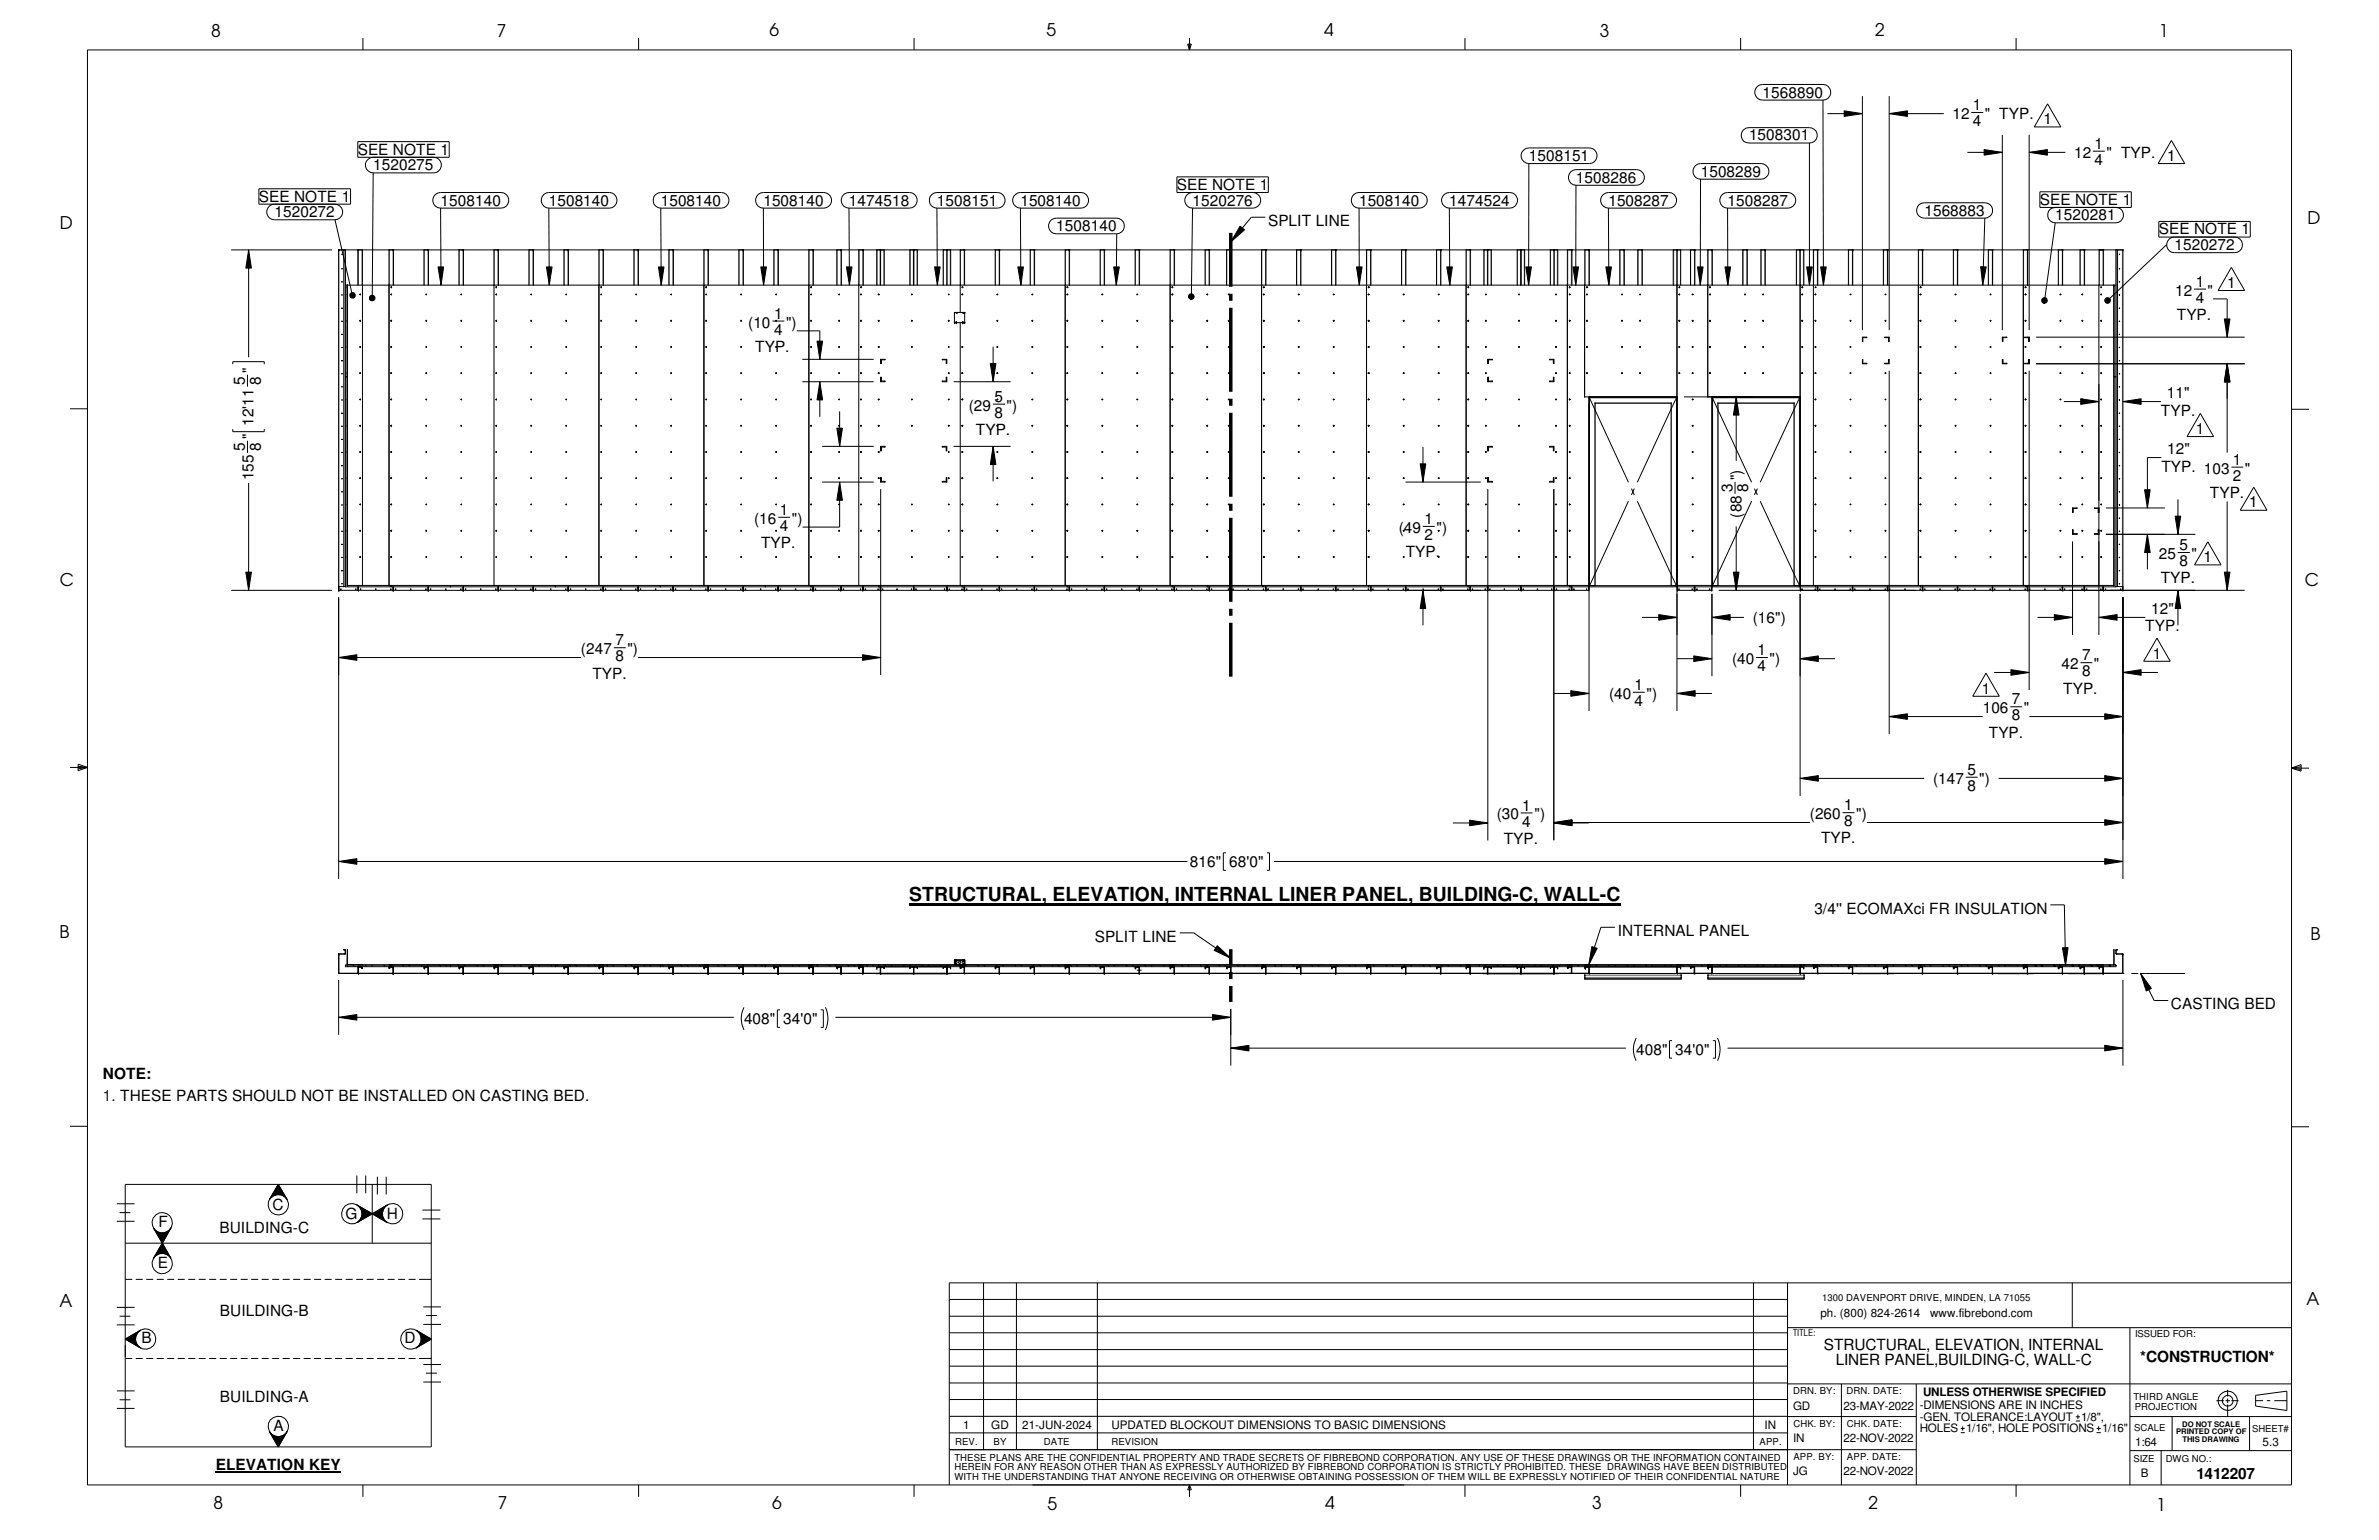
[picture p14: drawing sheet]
<svg xmlns="http://www.w3.org/2000/svg" width="432mm" height="279mm" viewBox="0 0 432 279" stroke-linecap="round" stroke-linejoin="round" font-family="sans-serif">
<defs><g id="words">
<text font-size="3.5" x="165" y="163.4">STRUCTURAL, ELEVATION, INTERNAL LINER PANEL, BUILDING-C, WALL-C</text>
<g font-size="3.2">
<text x="38.3" y="6.6">8</text>
<text x="90.2" y="6.7">7</text>
<text x="139.7" y="6.5">6</text>
<text x="190" y="6.5">5</text>
<text x="240.4" y="6.6">4</text>
<text x="290.4" y="6.7">3</text>
<text x="340.4" y="6.5">2</text>
<text x="391.8" y="6.7">1</text>
<text x="10.9" y="41.5">D</text>
<text x="418.8" y="40.7">D</text>
<text x="10.8" y="106.3">C</text>
<text x="418.3" y="106.4">C</text>
<text x="10.8" y="170.2">B</text>
<text x="419.4" y="170.6">B</text>
<text x="10.8" y="237.2">A</text>
<text x="418.6" y="236.7">A</text>
<text x="38.8" y="273.8">8</text>
<text x="90.3" y="273.8">7</text>
<text x="140.2" y="273.8">6</text>
<text x="190.1" y="273.9">5</text>
<text x="240.5" y="273.8">4</text>
<text x="289" y="273.9">3</text>
<text x="339.1" y="273.9">2</text>
<text x="391.3" y="274.1">1</text>
</g>
<g font-size="2.8">
<text x="319.9" y="17.7">1568890</text>
<text x="354.4" y="21.5">12</text>
<text x="358.1" y="20">1</text>
<text x="358.1" y="22.9">4</text>
<text x="360.3" y="21.5">&quot; TYP.</text>
<text x="370.9" y="22.6">1</text>
<text x="64.9" y="28.1">SEE NOTE 1</text>
<text x="277.5" y="29.2">1508151</text>
<text x="317.5" y="25.5">1508301</text>
<text x="376.5" y="28.6">12</text>
<text x="380.2" y="27">1</text>
<text x="380.2" y="29.9">4</text>
<text x="382.4" y="28.6">&quot; TYP.</text>
<text x="393.4" y="29.2">1</text>
<text x="67.7" y="30.9">1520275</text>
<text x="213.6" y="34.5">SEE NOTE 1</text>
<text x="286" y="33.1">1508286</text>
<text x="308.7" y="32">1508289</text>
<text x="47" y="36.6">SEE NOTE 1</text>
<text x="49.8" y="39.4">1520272</text>
<text x="80" y="37.3">1508140</text>
<text x="99.6" y="37.3">1508140</text>
<text x="119.9" y="37.3">1508140</text>
<text x="138.6" y="37.3">1508140</text>
<text x="154.1" y="37.3">1474518</text>
<text x="170.1" y="37.3">1508151</text>
<text x="185.2" y="37.3">1508140</text>
<text x="191.7" y="42">1508140</text>
<text x="216.5" y="37.3">1520276</text>
<text x="230.2" y="41">SPLIT LINE</text>
<text x="246.7" y="37.3">1508140</text>
<text x="263.1" y="37.3">1474524</text>
<text x="291.9" y="37.3">1508287</text>
<text x="313.6" y="37.3">1508287</text>
<text x="349.3" y="39.1">1568883</text>
<text x="370.2" y="37.1">SEE NOTE 1</text>
<text x="373" y="40">1520281</text>
<text x="391.8" y="42.5">SEE NOTE 1</text>
<text x="394.7" y="45.3">1520272</text>
<text x="394.8" y="53.6">12</text>
<text x="398.5" y="52">1</text>
<text x="400.7" y="53.6">&quot;</text>
<text x="404.2" y="52.2">1</text>
<text x="135.8" y="59.4">(10</text>
<text x="140.5" y="57.8">1</text>
<text x="142.7" y="59.4">&quot;)</text>
<text x="395.1" y="58.1">TYP.</text>
<text x="398.5" y="54.9">4</text>
<text x="137.1" y="63.9">TYP.</text>
<text x="140.5" y="60.7">4</text>
<text x="44.4" y="69.8" transform="rotate(-90 44.4 69.8)">5</text>
<text x="46" y="67.7" transform="rotate(-90 46 67.7)">&quot;</text>
<text x="47.3" y="69.8" transform="rotate(-90 47.3 69.8)">8</text>
<text x="46" y="77.3" transform="rotate(-90 46 77.3)">12'11</text>
<text x="175.9" y="74.5">(29</text>
<text x="180.5" y="72.9">5</text>
<text x="180.5" y="75.8">8</text>
<text x="182.7" y="74.5">&quot;)</text>
<text x="392.2" y="75.4">TYP.</text>
<text x="393.3" y="72.3">11&quot;</text>
<text x="44.4" y="81.8" transform="rotate(-90 44.4 81.8)">5</text>
<text x="46" y="79.7" transform="rotate(-90 46 79.7)">&quot;</text>
<text x="47.3" y="81.8" transform="rotate(-90 47.3 81.8)">8</text>
<text x="177.1" y="79">TYP.</text>
<text x="393.4" y="82.4">12&quot;</text>
<text x="398.6" y="78.7">1</text>
<text x="46" y="87.2" transform="rotate(-90 46 87.2)">155</text>
<text x="314.5" y="89.3" transform="rotate(-90 314.5 89.3)">3</text>
<text x="316.1" y="87.1" transform="rotate(-90 316.1 87.1)">&quot;)</text>
<text x="317.3" y="89.3" transform="rotate(-90 317.3 89.3)">8</text>
<text x="392.3" y="85.6">TYP. 103</text>
<text x="405.3" y="84.4">1</text>
<text x="405.3" y="87.2">2</text>
<text x="407.5" y="85.9">&quot;</text>
<text x="136.9" y="95">(16</text>
<text x="141.6" y="93.4">1</text>
<text x="143.7" y="95">&quot;)</text>
<text x="258.5" y="95.1">1</text>
<text x="316.1" y="93.9" transform="rotate(-90 316.1 93.9)">(88</text>
<text x="401.1" y="90.4">TYP.</text>
<text x="408.3" y="92.1">1</text>
<text x="138.1" y="99.4">TYP.</text>
<text x="141.6" y="96.3">4</text>
<text x="253.9" y="96.6">(49</text>
<text x="255.1" y="101.1">TYP.</text>
<text x="258.5" y="98">2</text>
<text x="260.7" y="96.6">&quot;)</text>
<text x="391.8" y="101.4">25</text>
<text x="395.6" y="99.8">5</text>
<text x="397.8" y="101.4">&quot; 1</text>
<text x="392.2" y="105.8">TYP.</text>
<text x="395.6" y="102.7">8</text>
<text x="318.1" y="113">(16&quot;)</text>
<text x="390.4" y="111.4">12&quot;</text>
<text x="105.5" y="118.7">(247</text>
<text x="111.7" y="120">8</text>
<text x="111.7" y="117.1">7</text>
<text x="113.9" y="118.7">&quot;)</text>
<text x="319" y="118.9">1</text>
<text x="377.9" y="119.8">7</text>
<text x="389.4" y="114.6">TYP.</text>
<text x="390.7" y="119.5">1</text>
<text x="107.5" y="123.1">TYP.</text>
<text x="296.7" y="125.2">1</text>
<text x="314.4" y="120.5">(40</text>
<text x="319" y="121.8">4</text>
<text x="321.2" y="120.5">&quot;)</text>
<text x="359.7" y="125.9">1</text>
<text x="374.2" y="121.4">42</text>
<text x="374.5" y="125.9">TYP.</text>
<text x="377.9" y="122.7">8</text>
<text x="380.1" y="121.4">&quot;</text>
<text x="292.1" y="126.8">(40</text>
<text x="296.7" y="128.1">4</text>
<text x="298.9" y="126.8">&quot;)</text>
<text x="359.9" y="129.4">106</text>
<text x="365.2" y="130.7">8</text>
<text x="365.2" y="127.8">7</text>
<text x="367.3" y="129.4">&quot;</text>
<text x="361" y="133.9">TYP.</text>
<text x="350.9" y="142.2">(147</text>
<text x="357.1" y="143.5">8</text>
<text x="357.1" y="140.6">5</text>
<text x="359.2" y="142.2">&quot;)</text>
<text x="271.7" y="148.7">(30</text>
<text x="276.3" y="150">4</text>
<text x="276.3" y="147.1">1</text>
<text x="278.5" y="148.7">&quot;)</text>
<text x="328.5" y="148.6">(260</text>
<text x="334.7" y="149.9">8</text>
<text x="334.7" y="147">1</text>
<text x="336.9" y="148.6">&quot;)</text>
<text x="272.9" y="153.1">TYP.</text>
<text x="330.5" y="153">TYP.</text>
<text x="216" y="157.3">816&quot;</text>
<text x="223.1" y="157.3">68'0&quot;</text>
<text x="329.3" y="165.8">3/4'' ECOMAXci FR INSULATION</text>
<text x="198.7" y="170.9">SPLIT LINE</text>
<text x="293.6" y="169.8">INTERNAL PANEL</text>
<text x="135" y="185.8">408&quot;</text>
<text x="142.2" y="185.8">34'0&quot;</text>
<text x="394" y="183.1">CASTING BED</text>
<text x="297" y="191.4">408&quot;</text>
<text x="304.1" y="191.4">34'0&quot;</text>
<text x="18.7" y="195.8">NOTE:</text>
<text x="49.4" y="219.5">C</text>
<text x="62.7" y="221.2">G</text>
<text x="70.2" y="221.2">H</text>
<text x="28.7" y="222.6">F</text>
<text x="39.8" y="223.7">BUILDING-C</text>
<text x="28.7" y="230.1">E</text>
<text x="39.9" y="238.8">BUILDING-B</text>
<text x="25.7" y="243.6">B</text>
<text x="73.4" y="243.6">D</text>
<text x="331" y="244.9">STRUCTURAL, ELEVATION, INTERNAL</text>
<text x="333.2" y="247.7">LINER PANEL,BUILDING-C, WALL-C</text>
<text x="388.5" y="247.1">*CONSTRUCTION*</text>
<text x="39.9" y="254.3">BUILDING-A</text>
<text x="49.6" y="259.6">A</text>
<text x="39.2" y="266.7">ELEVATION KEY</text>
<text x="398.7" y="268.4">1412207</text>
</g>
<text font-size="2.8" fill="#191924" x="18.7" y="199.7">1. THESE PARTS SHOULD NOT BE INSTALLED ON CASTING BED.</text>
<g font-size="2.1">
<text x="330.4" y="239">ph. (800) 824-2614</text>
<text x="350.4" y="239">www.fibrebond.com</text>
<text x="325.5" y="255.7">GD</text>
<text x="334.6" y="255.7">23-MAY-2022</text>
<text x="348.4" y="255.7">-DIMENSIONS ARE IN INCHES</text>
<text x="348.4" y="257.8">-GEN. TOLERANCE:LAYOUT</text>
<text x="349" y="253.2">UNLESS OTHERWISE SPECIFIED</text>
<text x="377.7" y="257.8">1/8&quot;,</text>
<text x="174.8" y="259.2">1</text>
<text x="179.9" y="259.2">GD</text>
<text x="185.5" y="259.2">21-JUN-2024</text>
<text x="201.7" y="259.2">UPDATED BLOCKOUT DIMENSIONS TO BASIC DIMENSIONS</text>
<text x="320.3" y="259.2">IN</text>
<text x="325.5" y="261.6">IN</text>
<text x="334.6" y="261.6">22-NOV-2022</text>
<text x="348.4" y="259.9">HOLES 1/16&quot;, HOLE POSITIONS 1/16&quot;</text>
<text x="387.6" y="262.4">1:64</text>
<text x="410.7" y="262.4">5.3</text>
<text x="325.5" y="267.6">JG</text>
<text x="334.6" y="267.6">22-NOV-2022</text>
<text x="388.6" y="267.9">B</text>
</g>
<g font-size="1.7">
<text x="330.7" y="236.1">1300 DAVENPORT DRIVE, MINDEN, LA 71055</text>
<text x="325.5" y="242.4">TITLE:</text>
<text x="387.5" y="242.7">ISSUED FOR:</text>
<text x="325.5" y="252.9">DRN. BY:</text>
<text x="335.2" y="252.9">DRN. DATE:</text>
<text x="387.2" y="254">THIRD ANGLE</text>
<text x="387.5" y="255.7">PROJECTION</text>
<text x="173.4" y="262.2">REV.</text>
<text x="180.3" y="262.2">BY</text>
<text x="189.5" y="262.2">DATE</text>
<text x="201.7" y="262.2">REVISION</text>
<text x="319.4" y="262.2">APP.</text>
<text x="325.5" y="258.9">CHK. BY:</text>
<text x="335.2" y="258.9">CHK. DATE:</text>
<text x="387.4" y="259.7">SCALE</text>
<text x="408.8" y="259.8">SHEET#</text>
<text x="173.2" y="266.8">HEREIN FOR ANY REASON OTHER THAN AS EXPRESSLY AUTHORIZED BY FIBREBOND CORPORATION IS STRICTLY PROHIBITED. THESE DRAWINGS HAVE BEEN DISTRIBUTED</text>
<text x="173.2" y="265">THESE PLANS ARE THE CONFIDENTIAL PROPERTY AND TRADE SECRETS OF FIBREBOND CORPORATION. ANY USE OF THESE DRAWINGS OR THE INFORMATION CONTAINED</text>
<text x="173.2" y="268.6">WITH THE UNDERSTANDING THAT ANYONE RECEIVING OR OTHERWISE OBTAINING POSSESSION OF THEM WILL BE EXPRESSLY NOTIFIED OF THEIR CONFIDENTIAL NATURE</text>
<text x="325.5" y="264.9">APP. BY:</text>
<text x="335.2" y="264.8">APP. DATE:</text>
<text x="387.2" y="265.3">SIZE</text>
<text x="393.1" y="265.3">DWG NO.:</text>
</g>
<g font-size="1.4">
<text x="395" y="260.2">PRINTED COPY OF</text>
<text x="396.1" y="258.8">DO NOT SCALE</text>
<text x="396.2" y="261.7">THIS DRAWING</text>
</g>
</g></defs>
<g fill="none" stroke="#000" stroke-width=".18">
<path d="M15.9 9.1h400v260.3h-400zM65.9 6.9v2.2M115.9 6.9v2.2M165.9 6.9v2.2M215.6 8h.6l-.3 1.1zM215.7 8l.2 1.1M215.9 6.9v2.2M216 8l-.1 1.1M265.9 6.9v2.2M315.9 6.9v2.2M319 15.7l.4-.3 .5-.1h11a1.42 1.42 0 0 1 1.4 1.4 1.42 1.42 0 0 1-1.4 1.5h-11a1.43 1.43 0 0 1-1.3-1 1.43 1.43 0 0 1 .4-1.5zM330.9 18.1l.1 33.6"/>
<path d="M338 17.4v42.5M342.9 17.4v42.5M365.9 6.9v2.2M371.6 18.8l2.5 4.2h-4.9zM47 34.2h16.6v2.8h-16.6zM49.8 37a1.42 1.42 0 0 0-1.4 1.5 1.42 1.42 0 0 0 1.4 1.4h11a1.42 1.42 0 0 0 1.4-1.4 1.42 1.42 0 0 0-1.4-1.5M60.8 39.8l3.2 13.8M64.9 25.7h16.6v2.8h-16.6zM67.7 28.5a1.42 1.42 0 0 0-1.4 1.5 1.42 1.42 0 0 0 1.4 1.4h11a1.42 1.42 0 0 0 1.4-1.4 1.42 1.42 0 0 0-1.4-1.5M67.7 31.3l-.1 22.8M79 35.3l1-.4h10.9a1.42 1.42 0 0 1 1.4 1.4 1.42 1.42 0 0 1-1.4 1.5h-10.9a1.43 1.43 0 0 1-1.4-1 1.43 1.43 0 0 1 .4-1.5zM80 37.7l.1 14"/>
<path d="M98.7 35.3l.9-.4h11a1.42 1.42 0 0 1 1.4 1.4 1.42 1.42 0 0 1-1.4 1.5h-11a1.43 1.43 0 0 1-1.3-1 1.43 1.43 0 0 1 .4-1.5zM99.6 37.7l.1 14M119 35.3l.9-.4h11a1.42 1.42 0 0 1 1.4 1.4 1.42 1.42 0 0 1-1.4 1.5h-11a1.41 1.41 0 0 1-1.3-1 1.41 1.41 0 0 1 .4-1.5zM119.9 37.7l.1 14M137.6 35.3l.4-.3 .6-.1h10.9a1.42 1.42 0 0 1 1.4 1.4 1.42 1.42 0 0 1-1.4 1.5h-10.9a1.43 1.43 0 0 1-1.4-1 1.43 1.43 0 0 1 .4-1.5zM138.6 37.7v14M153.2 35.3l.9-.4h11a1.42 1.42 0 0 1 1.4 1.4 1.42 1.42 0 0 1-1.4 1.5h-11a1.43 1.43 0 0 1-1.3-1 1.43 1.43 0 0 1 .4-1.5zM154.1 37.7l.1 14M169.2 35.3l.9-.4h11a1.42 1.42 0 0 1 1.3 1.4 1.42 1.42 0 0 1-1.3 1.5h-11a1.41 1.41 0 0 1-1.4-1 1.41 1.41 0 0 1 .5-1.5zM170.1 37.7v14M184.3 35.3l.9-.4h11a1.42 1.42 0 0 1 1.4 1.4 1.42 1.42 0 0 1-1.4 1.5h-11a1.41 1.41 0 0 1-1.3-1 1.41 1.41 0 0 1 .4-1.5zM185.2 37.7l.1 14"/>
<path d="M190.8 39.9l.4-.2 .5-.1h11a1.42 1.42 0 0 1 1.4 1.4 1.42 1.42 0 0 1-1.4 1.4h-11a1.43 1.43 0 0 1-1.3-.9 1.43 1.43 0 0 1 .4-1.6zM213.6 32.1h16.6v2.8h-16.6zM216.5 34.9a1.42 1.42 0 0 0-1.5 1.4 1.42 1.42 0 0 0 1.5 1.5h10.9a1.42 1.42 0 0 0 1.4-1.5 1.42 1.42 0 0 0-1.4-1.4M216.5 37.7l-.3 16.1M229.7 39.4h-2.6l-3.7 4.5M245.7 35.3l.5-.3 .5-.1h10.9a1.42 1.42 0 0 1 1.5 1.4 1.42 1.42 0 0 1-1.5 1.5h-10.9a1.43 1.43 0 0 1-1.3-1 1.43 1.43 0 0 1 .3-1.5zM246.7 37.7v14M262.2 35.3l.9-.4h10.9a1.42 1.42 0 0 1 1.4 1.4 1.42 1.42 0 0 1-1.4 1.5h-10.9a1.41 1.41 0 0 1-1.4-1 1.41 1.41 0 0 1 .5-1.5zM263.1 37.7v14M276.6 27.2l.9-.4h11a1.42 1.42 0 0 1 1.4 1.5 1.42 1.42 0 0 1-1.4 1.4h-11a1.41 1.41 0 0 1-1.3-1 1.41 1.41 0 0 1 .4-1.5zM277.5 29.6v22.1M285.2 31.1l.8-.3h11.1a1.42 1.42 0 0 1 1.4 1.4 1.42 1.42 0 0 1-1.4 1.4h-11.1a1.43 1.43 0 0 1-1.2-.9 1.43 1.43 0 0 1 .4-1.6z"/>
<path d="M286 33.6v18.1M291 35.3l.9-.4h11a1.42 1.42 0 0 1 1.4 1.4 1.42 1.42 0 0 1-1.4 1.5h-11a1.41 1.41 0 0 1-1.3-1 1.41 1.41 0 0 1 .4-1.5zM291.9 37.7l.1 14M307.8 30l.9-.3h11a1.42 1.42 0 0 1 1.4 1.4 1.42 1.42 0 0 1-1.4 1.4h-11a1.43 1.43 0 0 1-1.3-.9 1.43 1.43 0 0 1 .4-1.6zM308.7 32.5l-.1 19.2M312.6 35.3l.5-.3 .5-.1h10.9a1.42 1.42 0 0 1 1.4 1.4 1.42 1.42 0 0 1-1.4 1.5h-10.9a1.43 1.43 0 0 1-1.4-1 1.43 1.43 0 0 1 .4-1.5zM313.6 37.7v14M316.5 23.5l.4-.3h.6h10.9a1.4 1.4 0 0 1 1.4 1.4 1.4 1.4 0 0 1-1.4 1.3h-10.9a1.39 1.39 0 0 1-1.4-.8 1.39 1.39 0 0 1 .4-1.6zM328.4 25.9v25.8M331.7 20.6h6.3M334.7 20.1l3.3 .5-3.3 .5zM342.9 20.6l3.3-.5v1z"/>
<path d="M342.9 20.6h9.9M348.4 37.1l.9-.3h11a1.4 1.4 0 0 1 1.4 1.4 1.4 1.4 0 0 1-1.4 1.4h-11a1.42 1.42 0 0 1-1.4-.9 1.42 1.42 0 0 1 .5-1.6zM357.1 27.6h6.3M357.8 20.4h2.2M360.1 27.1l3.3 .5-3.3 .6zM360.3 39.5l-.4 12.2M363.4 24.5v35.4M368.3 27.6l3.3-.5v1.1zM368.3 24.5v35.4M368.3 27.6h6.6M370.2 34.8h16.6v2.8h-16.6zM373 37.6a1.4 1.4 0 0 0-1.3 1.4 1.4 1.4 0 0 0 1.3 1.4h11a1.4 1.4 0 0 0 1.4-1.4 1.4 1.4 0 0 0-1.4-1.4"/>
<path d="M379.9 27.4h2.1M394.1 25.5l2.4 4.2h-4.8zM42 45.3h18.2M45.1 45.3l.5 3.3h-1zM45.1 45.3v19.5M61.5 45.3h.1M61.5 45.3v61.8M61.5 45.3h323.9M62 46.1h.1zM62 55.9l.1 .1zM62 53.5l.1 .1zM62 51.1l.1 .1z"/>
<path d="M62 48.7l.1 .1zM62 58.3h.1zM62.4 45.3v61.1M62.7 45.3v61.2h8.1v-.3M62.7 51.7h321.3M63 51.7v54.5h225.4M63 58.1v.2M63 53.4v.1M63 52v.2zM63 53.5h.1M63 53.4h.1M63 58.3h.1"/>
<path d="M63 58.1h.1M63 51.7v54.5M63.1 51.7h.1M63.1 51.7v54.5M63.5 53.3a.5 .5 0 0 1 .9 0 .5 .5 0 0 1-.3 .8l-.1-.5 .1 .5a.51 .51 0 0 1-.5-.2 .51 .51 0 0 1-.1-.6zM65 45.3h.1M65 45.3v6.4M65.1 45.3h.1M65.3 58.1l.1 .1-.1 .1zM65.3 53.4l.1 .1zM65.8 45.3v60.9M67.2 53.7a.51 .51 0 0 1 .8 .2 .51 .51 0 0 1-.5 .7l.1-.5-.1 .5a.48 .48 0 0 1-.4-.3 .48 .48 0 0 1 .1-.6z"/>
<path d="M70.6 45.3v60.9M71 52.1l.1 .1h-.1zM71 58.1v.2M71 53.4v.1M71 52l.1 .1M71 53.5h.1M71 53.4h.1M71 58.3h.1M71 58.1h.1M71.1 52.1l-.1 .1M71.3 45.3h.1M71.4 45.3h.1"/>
<path d="M71.4 45.3v6.4M77 45.3v6.4M77.3 58.1l.1 .1-.1 .1zM77.3 53.4l.1 .1zM77.7 45.3h.1M77.8 45.3h.1M77.8 45.3v6.4M79.5 48.4h1l-.4 3.3zM83.3 45.3v6.4M83.7 53.4l.1 .1zM83.7 58.1l.1 .1-.1 .1zM84 45.3h.1"/>
<path d="M84.1 45.3h.1M84.1 45.3v6.4M89.7 45.3v60.9M90 53.4l.1 .1zM90 58.1l.1 .2zM90 52.1h.1v.1zM90 52l.1 .1M90.1 52.1l-.1 .1M90.4 45.3h.1M90.5 45.3h.1M90.5 45.3v6.4M96 45.3v6.4"/>
<path d="M96.4 58.1v.2zM96.4 53.4l.1 .1zM96.7 45.3h.1M96.8 45.3h.1M96.8 45.3v6.4M99.2 48.4h1l-.5 3.3zM102.4 45.3v6.4M102.7 53.4l.1 .1zM102.7 58.1l.1 .2zM103.1 45.3h.1M103.2 45.3h.1M103.2 45.3v6.4"/>
<path d="M108.7 45.3v60.9M109.1 53.4l.1 .1zM109.1 58.1v.2zM109.1 52.1h.1l-.1 .1zM109.1 52l.1 .1M109.2 52.1l-.1 .1M109.4 45.3h.1M109.5 45.3h.1M109.5 45.3v6.4M115.1 45.3v6.4M115.4 58.1l.1 .2zM115.4 53.4l.1 .1z"/>
<path d="M115.8 45.3h.1M115.9 45.3h.1M115.9 45.3v6.4M119.5 48.4h1l-.5 3.3zM121.4 45.3v6.4M121.8 53.4l.1 .1zM121.8 58.1v.2zM122.1 45.3h.1M122.2 45.3h.1M122.2 45.3v6.4M127.8 45.3v60.9M128.1 53.4l.1 .1z"/>
<path d="M128.1 58.1l.1 .1-.1 .1zM128.1 52.1l.1 .1h-.1zM128.1 52l.1 .1M128.2 52.1l-.1 .1M128.5 45.3h.1M128.6 45.3h.1M128.6 45.3v6.4M134.1 45.3v6.4M134.5 58.1l.1 .1-.1 .1zM134.5 53.4l.1 .1zM134.8 45.3h.1M134.9 45.3h.1"/>
<path d="M134.9 45.3v6.4M138.1 48.4h1l-.5 3.3zM140.2 58.3h2.2M140.5 45.3v6.4M140.8 53.4l.1 .1zM140.8 58.3v-.2l.1 .2M141.2 45.3h.1M141.3 45.3h.1M141.3 45.3v6.4M146.8 45.3v60.9M147.2 58.1l.1 .1-.1 .1zM147.2 53.4l.1 .1z"/>
<path d="M147.2 52.1l.1 .1h-.1zM147.2 52l.1 .1M147.3 52.1l-.1 .1M147.5 45.3h.1M147.6 45.3h.1M147.6 45.3v6.4M151.9 45.3v6.4M152.2 53.4l.2 .1zM152.2 58.2l.2-.1v.2zM152.6 45.3h.1M152.7 45.3h.1M152.7 45.3v6.4"/>
<path d="M153.6 48.4h1l-.4 3.3zM155.9 45.3v60.9M156.2 53.4l.1 .1zM156.3 58.1v.2zM156.3 52v.1M156.3 52.1v.1M156.6 45.3h.1M156.7 45.3h.1M156.7 45.3v6.4M159.1 45.3v6.4M159.4 58.1l.1 .2zM159.5 53.4v.1"/>
<path d="M159.5 53.4h-.1l.1 .1M159.5 58.2h.1M159.8 45.3v6.4M159.9 45.3h.1M160.5 45.3v6.4M165.1 45.3v6.4M165.4 58.1l.2 .1-.2 .1zM165.4 53.4l.2 .1zM165.8 45.3v6.4M166.5 45.3v6.4M169.6 48.4h1l-.5 3.3zM171.2 45.3v6.4"/>
<path d="M171.9 45.3v6.4M171.9 45.3h.1M172.1 53.4l.2 .1zM172.2 58.1l.1 .2zM172.6 45.3v6.4M173.2 58.5h.2M173.3 56.7h.1M173.3 58.5h.1M173.3 56.7h1.8v1.8M173.3 56.7l-.1 1.8h1.9M173.4 56.7l-.2 .1M173.5 58.5l.1-.1 .1 .1"/>
<path d="M173.6 58.4v.1M173.6 58.5h.1M173.6 56.8l.1-.1zM174.3 45.3v11.4M174.3 58.5v47.7M174.6 53.4l.2 .1zM174.6 52.1l.2 .1h-.2zM174.7 58.5v-.1l.1 .1M174.7 52l.1 .1M174.7 53.4v.1M174.8 58.5h.1M174.8 52.1l-.1 .1"/>
<path d="M174.8 56.7l.1 .2zM174.8 58.4v.1M174.8 56.8h.1M174.8 56.9h.1M175 56.7l.1 .1M175 45.3v6.4M175 56.7h.1M175.1 45.3h.1M175.1 58.5h-.1M175.1 56.7h.1M175.1 58.5h.1M180.6 45.3v6.4"/>
<path d="M180.9 58.2h.2zM180.9 53.4l.2 .1zM181.4 45.3v6.4M181.4 45.3h.1M184.7 48.4h1.1l-.5 3.3zM187 45.3v6.4M187.3 53.4l.2 .1zM187.3 58.2h.2zM187.7 45.3v6.4M187.8 45.3h.1M193.3 45.3v60.9M193.6 53.4l.2 .1z"/>
<path d="M193.6 58.2h.2zM193.6 52.1l.2 .1h-.1zM193.7 52l.1 .1M193.8 52.1l-.1 .1M194.1 45.3v6.4M194.1 45.3h.1M199.7 45.3v6.4M200 58.2h.2zM200 53.4l.2 .1zM200.4 45.3v6.4M200.5 45.3h.1M202.1 48.4h1.1l-.6 3.3z"/>
<path d="M202.7 42.4l-.1 9.3M206 45.3v6.4M206.3 53.4l.2 .1zM206.3 58.2h.2zM206.8 45.3v6.4M206.8 45.3h.1M212.4 45.3v60.9M212.7 58.2h.2zM212.7 53.4l.2 .1zM212.7 52.1l.2 .1h-.2zM212.8 52l.1 .1M212.8 53.4v.1"/>
<path d="M212.8 58.1v.2M212.9 52.1l-.1 .1M213.1 45.3v6.4M213.2 45.3h.1M215.9 53.4a.52 .52 0 0 1 .8 .2 .52 .52 0 0 1-.5 .7v-.5v.5h-.2a.51 .51 0 0 1-.1-.9zM218.7 45.3v6.4M219 58.2h.2zM219 53.4l.2 .1zM219.1 53.4v.1M219.1 58.1v.2M219.5 45.3v6.4M219.5 45.3h.1"/>
<path d="M222.6 45.3v6.4M222.9 58.2h.2zM222.9 53.4l.2 .1zM223.4 45.3v6.4M223.4 45.3h.1M225.1 41l.8 .7-2.5 2.2zM229 45.3v60.9M229.3 58.2h.1zM229.3 53.4l.1 .1zM229.3 52.1l.1 .1h-.1zM229.4 52v.1M229.4 53.4v.1"/>
<path d="M229.4 58.1v.2M229.4 52.1v.1M229.7 45.3v6.4M229.8 45.3h.1M235.3 45.3v6.4M235.6 58.2h.2zM235.6 53.4l.2 .1zM236.1 45.3v6.4M236.1 45.3h.1M241.7 45.3v6.4M242 53.4l.1 .1zM242 58.2h.1z"/>
<path d="M242.4 45.3v6.4M242.5 45.3h.1M246.2 48.4h1l-.5 3.3zM248 45.3v60.9M248.3 52.1l.2 .1h-.1zM248.4 53.4h.1l-.1 .1M248.4 53.4v.1M248.4 58.1l.1 .1-.1 .1M248.4 58.1v.2M248.4 52l.1 .1M248.5 52.1l-.1 .1M248.8 45.3v6.4"/>
<path d="M248.8 45.3h.1M254.4 45.3v6.4M254.7 58.2h.1zM254.7 53.4l.1 .1zM255.1 45.3v6.4M255.2 45.3h.1M260.7 45.3v6.4M261 53.4l.2 .1zM261 58.2h.2zM261.5 45.3v6.4M261.5 45.3h.1M262.6 48.4h1l-.5 3.3z"/>
<path d="M266.1 45.3v60.9M266.4 53.4l.2 .1zM266.4 58.2h.2zM266.4 52.1l.2 .1h-.2zM266.5 52l.1 .1M266.6 52.1l-.1 .1M266.9 45.3v6.4M266.9 45.3h.1M269.3 45.3v6.4M269.6 58.1l.1 .2zM269.6 53.4l.1 .1zM270 45.3h.1"/>
<path d="M270 45.3v6.4M270.7 45.3v6.4M275.4 45.3v6.4M275.6 58.2l.2-.1v.2zM275.6 53.4l.2 .1zM276.1 45.3v6.4M276.1 45.3h.1M276.7 45.3v6.4M276.9 48.4h1.1l-.5 3.3zM281.4 45.3v6.4M282 45.3h.1M282.1 45.3v6.4"/>
<path d="M282.3 53.4l.2 .1zM282.3 58.2h.2zM282.7 45.3v6.4M284.5 45.3v60.9M284.8 53.4l.1 .1zM284.8 58.1l.1 .2zM284.8 52.1h.1v.1zM284.9 52v.1M284.9 52.1v.1M284.9 53.4v.1M284.9 58.1v.1M285.3 45.3h.1"/>
<path d="M285.3 45.3v6.4M285.5 48.4h1l-.5 3.3zM287.6 51.7v20.3h16.8M287.7 45.3v6.4M288 58.2l.1-.1v.2zM288 53.4l.1 .1zM288 52l.1 .1M288.1 52.1l-.1 .1M288.5 45.3h.1M288.5 45.3v6.4M291.5 48.4h1l-.5 3.3zM294 45.3v6.4"/>
<path d="M294.3 58.1l.1 .2zM294.3 53.4l.2 .1zM294.7 45.3h.1M294.8 45.3h.1M294.8 45.3v6.4M297.3 45.3v6.4M297.6 58.1v.2M297.6 53.4v.1M297.6 53.5h.1M297.6 53.4h.1M297.6 58.3h.1M297.6 58.1h.1"/>
<path d="M297.7 58.1v.2M297.7 53.4v.1M298.1 45.3h.1M298.1 45.3v6.4M303.7 45.3v6.4M304.4 45.3v83.7M304.5 45.3h.1M304.7 53.4h.2zM304.7 52.1l.1 .1zM304.8 52l.1 .1M304.9 52.1l-.1 .1M305.1 45.3v6.4"/>
<path d="M306.8 45.3v6.4M307.1 53.4l.2 .1zM307.1 58.2h.2zM307.5 45.3h.1M307.6 45.3v6.4M307.6 45.3h.1M308.1 48.4h1l-.5 3.3zM310 45.3v26.7M310.3 53.4l.1 .1zM310.3 58.2h.1zM310.3 52.1l.1 .1h-.1zM310.3 52l.1 .1"/>
<path d="M310.4 52.1l-.1 .1M310.7 45.3h.1M310.8 45.3h.1M310.8 45.3v6.4M313.1 48.4h1l-.5 3.3zM316.3 45.3v6.4M316.7 53.4h.1zM317.1 45.3h.1M317.1 45.3v6.4M319.6 45.3v6.4M319.9 58.2h.2zM319.9 53.4h.2z"/>
<path d="M320.4 45.3v6.4M320.4 45.3h.1M326.1 45.3v6.4M326.7 45.3v61.2l-7.2-15.6M326.8 45.3h.1M327 53.4l.2 .1zM327 58.2h.2zM327 52.1l.2 .1h-.1zM327.1 52l.1 .1M327.1 58.1v.2M327.1 53.4v.1M327.2 52.1l-.1 .1"/>
<path d="M327.4 45.3v6.4M327.9 48.4h1l-.5 3.3zM329.1 45.3v60.9M329.4 53.4l.2 .1zM329.4 58.2h.2zM329.4 52.1l.2 .1h-.1zM329.5 53.4v.1M329.5 58.1v.2M329.9 45.3v6.4M329.9 45.3h.1M330.5 48.4h1l-.5 3.3zM335.5 45.3v6.4"/>
<path d="M335.8 58.2h.2zM335.8 53.4l.2 .1zM336.3 45.3v6.4M336.3 45.3h.1M341.8 45.3v6.4M342.1 58.2h.2zM342.1 53.4l.2 .1zM342.6 45.3v6.4M342.6 45.3h.1M348.2 45.3v60.9M348.5 53.4l.2 .1zM348.5 58.2h.2z"/>
<path d="M348.5 52.1l.2 .1h-.2zM348.6 52l.1 .1M348.7 52.1l-.1 .1M349 45.3v6.4M349 45.3h.1M354.5 45.3v6.4M354.8 58.2h.2zM354.8 53.4l.2 .1zM355.3 45.3v6.4M355.3 45.3h.1M359.5 48.4h1l-.6 3.3zM360.9 45.3v6.4"/>
<path d="M361.2 53.4l.2 .1zM361.2 58.2h.2zM361.7 45.3v6.4M361.7 45.3h.1M367.2 45.3v60.9M367.5 58.2h.2zM367.5 53.4l.2 .1zM367.5 52.1l.2 .1h-.1zM367.6 52l.1 .1M367.6 53.4v.1M367.6 58.1v.2M367.7 52.1l-.1 .1"/>
<path d="M368 45.3v6.4M368 45.3h.1M370.6 54.3a.52 .52 0 0 1 .9 0 .52 .52 0 0 1-.5 .7l.1-.5-.1 .5a.53 .53 0 0 1-.4-.7zM373 40.4l-1.9 14.1M373.6 45.3v6.4M373.9 58.2h.2zM373.9 53.4l.2 .1zM374.4 45.3v6.4M374.4 45.3h.1M377.5 45.3v6.4M377.9 58.2h.1zM377.9 53.4h.1z"/>
<path d="M378.3 45.3v6.4M378.4 45.3h.1M381 45.3v69.9M381.3 58.2l.1-.1v.2zM381.3 53.4l.1 .1zM381.8 45.3v6.4M381.8 45.3h.1M382.2 54.1a.5 .5 0 0 1 .7 .1 .5 .5 0 0 1 0 .7 .5 .5 0 0 1-.7 0l.3-.4-.3 .4a.47 .47 0 0 1 0-.8zM383.7 51.7h.1M383.7 51.7v54.5M383.7 51.7v54.5h-57M384 45.3v61.2h-16.2v-.3"/>
<path d="M384.3 45.3v61.1M384.6 58.3h.1zM384.6 55.9l.1 .1zM384.6 53.5l.1 .1zM384.6 51.1l.1 .1zM384.6 48.7l.1 .1zM384.6 46.1h.1zM385.3 45.3h.1M385.3 45.3v61.8M391.8 40.2h16.6v2.8h-16.6zM393.2 44.4l-10.7 10.1M394.7 43a1.42 1.42 0 0 0-1.4 1.4 1.42 1.42 0 0 0 1.4 1.4h10.9a1.42 1.42 0 0 0 1.4-1.4 1.42 1.42 0 0 0-1.4-1.4"/>
<path d="M398.2 52.5h2.2M401.7 54.2h2.5v7M403.7 57.9h1l-.5 3.3zM405 48.5l2.4 4.2h-4.8zM12.7 74.2h3.2M42.2 66.1v-.5h5.8v.5M42.2 77.9v.4h5.8v-.4M44.9 68v2.1M44.9 80v2.2M62 79.7l.1 .1zM62 77.3h.1zM62 74.9l.1 .1z"/>
<path d="M62 72.6h.1zM62 67.8h.1zM62 70.1l.1 .1zM62 60.6l.1 .1zM62 63l.1 .1zM62 65.4h.1zM62.7 68.4h.3M63 77.2v.1M63 72.4v.1M63 67.6v.2M63 62.9v.1M63 63h.1"/>
<path d="M63 62.9h.1M63 67.8h.1M63 67.6h.1M63 72.5h.1M63 72.4h.1M63 77.3h.1M63 77.2h.1M65.3 72.4l.1 .1zM65.3 62.9l.1 .1zM65.3 77.2l.1 .1h-.1zM65.3 67.6l.1 .1-.1 .1zM71 72.4v.1"/>
<path d="M71 62.9v.1M71 67.6v.2M71 77.2v.1M71 63h.1M71 62.9h.1M71 67.8h.1M71 67.6h.1M71 72.5h.1M71 72.4h.1M71 77.3h.1M71 77.2h.1M77.3 77.2l.1 .1h-.1z"/>
<path d="M77.3 72.4l.1 .1zM77.3 67.6l.1 .1-.1 .1zM77.3 62.9l.1 .1zM83.7 62.9l.1 .1zM83.7 67.6l.1 .1-.1 .1zM83.7 72.4l.1 .1zM83.7 77.2l.1 .1h-.1zM90 62.9l.1 .1zM90 67.6l.1 .2zM90 72.4l.1 .1zM90 77.2l.1 .1zM96.4 77.2v.1z"/>
<path d="M96.4 72.4l.1 .1zM96.4 67.6v.2zM96.4 62.9l.1 .1zM102.7 62.9l.1 .1zM102.7 67.6l.1 .2zM102.7 72.4l.1 .1zM102.7 77.2l.1 .1zM109.1 62.9l.1 .1zM109.1 67.6v.2zM109.1 72.4l.1 .1zM109.1 77.2v.1zM115.4 77.2l.1 .1z"/>
<path d="M115.4 72.4l.1 .1zM115.4 67.6l.1 .2zM115.4 62.9l.1 .1zM121.8 62.9l.1 .1zM121.8 67.6l.1 .1-.1 .1zM121.8 72.4l.1 .1zM121.8 77.2v.1zM128.1 62.9l.1 .1zM128.1 67.6l.1 .1-.1 .1zM128.1 72.4l.1 .1zM128.1 77.2l.1 .1h-.1zM134.5 77.2l.1 .1h-.1z"/>
<path d="M134.5 72.4l.1 .1zM134.5 67.6l.1 .1-.1 .1zM134.5 62.9l.1 .1zM140.8 62.9l.1 .1zM140.8 67.6l.1 .1-.1 .1zM140.8 72.4l.1 .1zM140.8 77.2l.1 .1h-.1zM144.6 60h4.2v5.2M145.6 69.3h13M145.6 65.2h13M147.2 67.6l.1 .1-.1 .1zM147.2 62.9l.1 .1z"/>
<path d="M147.2 77.2v.1M147.2 72.4v.1M148.3 61.9h1l-.5 3.3zM148.8 69.3l.5 3.3h-1zM148.8 69.3v6.3M151.9 77.7h1l-.5 3.3zM152.2 62.9l.2 .1zM152.2 67.7l.2-.1v.2zM152.2 72.4l.2 .1zM152.2 77.2h.2v.1zM152.4 74.6v6.4M156.2 62.9l.1 .1z"/>
<path d="M156.2 72.4l.1 .1zM156.3 67.6v.2zM156.3 77.2v.1zM159.4 77.2l.1 .1zM159.4 67.6l.2 .1-.2 .1zM159.5 72.4v.1M159.5 72.4h-.1l.1 .1M159.5 62.9v.1M159.5 62.9h-.1l.1 .1M159.5 67.7h.1M159.5 77.2v.1M159.9 65.2h.7l-.7 .1v.7z"/>
<path d="M159.9 68.5v.6h.7v.2h-.7zM165.4 77.2l.2 .1h-.2zM165.4 72.4l.2 .1zM165.4 62.9l.2 .1zM171 65.2h.8v.8l-.1-.7zM171 69.1h.7l.1-.6v.8h-.8zM172.1 62.9l.2 .1zM172.1 72.4l.2 .1zM172.2 77.2l.1 .1zM172.2 67.6l.1 .2zM173.1 69.3h10.3M174.6 62.9l.2 .1z"/>
<path d="M174.6 72.4l.2 .1zM174.6 77.2l.2 .1zM174.6 67.7h.2zM174.7 62.9v.1M174.7 67.6v.2M174.7 72.4v.1M174.7 77.2v.1M179.7 66h1.1l-.5 3.3zM180.2 73.3h2.2M180.3 62.9v6.4M180.9 77.2l.2 .1zM180.9 72.4l.2 .1z"/>
<path d="M180.9 67.7h.2zM180.9 62.9l.2 .1zM187.3 62.9l.2 .1zM187.3 67.7h.2zM187.3 72.4l.2 .1zM187.3 77.2l.2 .1zM193.6 62.9l.2 .1zM193.6 67.7h.2zM193.6 72.4l.2 .1zM193.6 77.2l.2 .1zM193.7 72.4v.1M193.7 77.2v.1"/>
<path d="M200 77.2l.2 .1zM200 72.4l.2 .1zM200 67.7h.2zM200 62.9l.2 .1zM206.3 62.9l.2 .1zM206.3 67.7h.2zM206.3 72.4l.2 .1zM206.3 77.2l.2 .1zM212.7 77.2l.2 .1zM212.7 72.4l.2 .1zM212.7 67.7h.2zM212.7 62.9l.2 .1z"/>
<path d="M212.8 62.9v.1M212.8 67.6v.2M212.8 72.4v.1M212.8 77.2v.1M219 77.2l.2 .1zM219 72.4l.2 .1zM219 67.7h.2zM219 62.9l.2 .1zM219.1 62.9v.1M219.1 67.6v.2M219.1 72.4v.1M219.1 77.2v.1"/>
<path d="M222.9 72.4l.2 .1zM222.9 62.9l.2 .1zM223 77.2l.1 .1zM223 67.6l.1 .1-.1 .1zM229.3 72.4l.1 .1zM229.3 62.9l.1 .1zM229.3 77.2l.1 .1zM229.3 67.6l.1 .1-.1 .1zM229.4 62.9v.1M229.4 67.6v.2M229.4 72.4v.1M229.4 77.2v.1"/>
<path d="M235.6 72.4l.2 .1zM235.6 62.9l.2 .1zM235.7 77.2l.1 .1zM235.7 67.6l.1 .1-.1 .1zM242 62.9l.1 .1zM242 72.4l.1 .1zM242 67.6l.1 .1-.1 .1zM242 77.2l.1 .1zM248.4 62.9h.1l-.1 .1M248.4 62.9v.1M248.4 67.6l.1 .1-.1 .1M248.4 67.6v.2"/>
<path d="M248.4 72.4h.1l-.1 .1M248.4 72.4v.1M248.4 77.2h.1l-.1 .1M248.4 77.2v.1M254.7 72.4l.1 .1zM254.7 62.9l.1 .1zM254.7 77.2l.1 .1zM254.7 67.6l.1 .1-.1 .1zM261 62.9l.2 .1zM261 72.4l.2 .1zM261.1 67.6l.1 .2zM261.1 77.2l.1 .1z"/>
<path d="M266.4 62.9l.2 .1zM266.4 67.7h.2zM266.5 72.4v.1M266.5 77.2v.1M269.6 77.2l.1 .1zM269.6 72.4l.1 .1zM269.6 62.9l.1 .1zM269.6 67.6l.1 .2zM270 65.2l.8 .1h-.7l-.1 .7zM270 68.5l.1 .6h.7v.2h-.8zM275.6 72.4l.2 .1zM275.6 62.9l.2 .1z"/>
<path d="M275.7 77.2l.1 .1zM281.3 65.2h.7v.8l-.1-.7zM281.3 69.1h.6l.1-.6v.8h-.7zM282.3 62.9l.2 .1zM282.3 72.4l.2 .1zM282.3 77.2l.2 .1zM282.3 67.7h.2zM284.8 62.9l.1 .1zM284.8 67.6l.1 .2zM284.8 72.4l.1 .1zM284.8 77.2l.1 .1zM284.9 62.9v.1"/>
<path d="M284.9 67.6v.1M284.9 72.4v.1M284.9 77.2v.1M288 67.7l.1-.1v.2zM288 62.9l.1 .1zM288.4 72.3h.1M288.5 72.1v.1M288.5 72.1v34.4M288.5 72.1h15.8M289.5 73.1v.1M289.5 73.2v33.1M289.5 73.2h13.8"/>
<path d="M294.3 67.6l.1 .2zM294.3 62.9l.2 .1zM297.6 67.6v.2M297.6 62.9v.1M297.6 63h.1M297.6 62.9h.1M297.6 67.8h.1M297.6 67.6h.1M297.7 67.6v.2M297.7 62.9v.1M303.3 73.2v33.1M303.4 73.1l-.1 .1"/>
<path d="M304.3 72.1v.1M304.3 72.1v34.4l-7.1-15.6M304.3 72.3h.1M304.3 72l-7.1 15.5M304.7 67.7h.2zM304.7 62.9h.2zM305.6 72h21.1M307.1 62.9l.2 .1zM307.1 67.7h.2zM307.1 72.4l.2 .1zM307.1 77.2l.2 .1zM310.3 67.7h.1z"/>
<path d="M310.3 62.9l.1 .1zM310.7 72.3h.1M310.8 72.1h15.9l-.1 .1M310.8 72.1l.1 .1M310.8 72.1v34.4h56.8v-.3M311.8 73.1v.1M311.8 73.2h13.8M311.8 73.2v33.1M315.1 72l.5 3.3h-1zM315.1 72v11.6M316.7 62.9h.1zM319.9 67.7h.2z"/>
<path d="M319.9 62.9h.2zM325.6 73.2v33.1M325.7 73.1l-.1 .1M326.7 72.3h.1M326.7 72l-7.2 15.5M327 62.9l.2 .1zM327.1 67.6l.1 .2zM327.1 67.6v.2M327.1 62.9v.1M329.4 62.9l.2 .1zM329.4 67.7h.2zM329.4 72.4l.2 .1z"/>
<path d="M329.4 77.2l.2 .1zM329.5 62.9v.1M329.5 67.6v.2M329.5 72.4v.1M329.5 77.2v.1M335.8 77.2l.2 .1zM335.8 72.4l.2 .1zM335.8 67.7h.2zM335.8 62.9l.2 .1zM338 61.2l.8 .1h-.7l-.1 .6zM338 65.2l.1 .7 .7 .1h-.8zM342.1 61.2h.8v.7h-.1v-.6z"/>
<path d="M342.1 65.9h.7v-.7h.1v.8zM342.1 72.4l.2 .1zM342.1 77.2l.2 .1zM342.1 67.7h.2zM342.9 67.3v65.9M348.5 67.7h.2zM348.5 72.4l.2 .1zM348.5 77.2l.2 .1zM348.5 62.9l.2 .1zM348.6 72.4v.1M348.6 77.2v.1M354.8 77.2l.2 .1z"/>
<path d="M354.8 72.4l.2 .1zM354.8 67.7h.2zM354.8 62.9l.2 .1zM361.2 67.7h.2zM361.2 72.4l.2 .1zM361.2 77.2l.2 .1zM361.2 62.9l.2 .1zM363.4 61.2l.8 .1h-.7l-.1 .6zM363.4 65.2l.1 .7 .7 .1h-.8zM367.5 61.2h.8v.7h-.1v-.6zM367.5 65.9h.7v-.7h.1v.8zM367.5 77.2l.2 .1z"/>
<path d="M367.5 72.4l.2 .1zM367.5 67.7h.2zM367.5 62.9l.2 .1zM367.6 67.6v.2M367.6 72.4v.1M367.6 77.2v.1M368 61.2v.1M368 65.9v.1M368.3 67.3v57.9M369.6 61.2h37.8M369.6 66h37.8M373.9 77.2l.2 .1z"/>
<path d="M373.9 72.4l.2 .1zM373.9 67.7h.2zM373.9 62.9l.2 .1zM374.6 72.9h6.4M377.7 72.3l3.3 .6-3.3 .5zM377.9 72.4l.1 .1zM377.9 62.9h.1zM377.9 77.2l.1 .1zM377.9 67.6l.1 .2zM381.3 77.2h.1v.1zM381.3 72.4l.1 .1zM381.3 67.7l.1-.1v.2z"/>
<path d="M381.3 62.9l.1 .1zM383.7 68.4h.3M384.6 77.3l.1 .1zM384.6 74.9l.1 .1zM384.6 72.5l.1 .1zM384.6 63l.1 .1zM384.6 60.6l.1 .1zM384.6 70.1l.1 .1zM384.6 65.4l.1 .1zM384.6 79.7l.1 .1zM384.6 67.8l.1 .1zM385.3 72.9l3.3-.6v1.1z"/>
<path d="M385.3 72.9h6.9M399.4 75l2.4 4.2h-4.8zM404.2 66l.5 3.3h-1zM404.2 66v16.1M415.9 74.3h3.2M45.1 87.6v19.5M62 98.7l.1 .1zM62 96.4h.1zM62 94l.1 .1zM62 89.2l.1 .1zM62 86.8l.1 .1zM62 84.5h.1z"/>
<path d="M62 82.1h.1zM62.1 91.6v.1zM63 91.5v.1M63 86.7v.1M63 82h.1M63 86.8h.1M63 86.7h.1M63 91.6h.1M63 91.5h.1M63.1 96.2v.2M65.3 96.2l.1 .1-.1 .1zM65.3 91.5l.1 .1z"/>
<path d="M65.3 86.7l.1 .1h-.1zM65.3 82h.1zM71 96.2v.2M71 91.5v.1M71 86.7v.1M71 82h.1M71 86.8h.1M71 86.7h.1M71 91.6h.1M71 91.5h.1M71 96.4h.1M71 96.2h.1"/>
<path d="M77.3 96.2l.1 .1-.1 .1zM77.3 91.5l.1 .1zM77.3 86.7l.1 .1h-.1zM77.3 82h.1zM83.7 82h.1zM83.7 86.7l.1 .1h-.1zM83.7 91.5l.1 .1zM83.7 96.2l.1 .1-.1 .1zM90 82h.1zM90 86.7l.1 .1zM90 91.5l.1 .1zM90 96.2l.1 .2z"/>
<path d="M96.4 96.2v.2zM96.4 91.5l.1 .1zM96.4 86.7v.1zM96.4 82h.1zM102.7 82h.1zM102.7 86.7l.1 .1zM102.7 91.5l.1 .1zM102.7 96.2l.1 .2zM109.1 82h.1zM109.1 86.7v.1zM109.1 91.5l.1 .1zM109.1 96.2v.2z"/>
<path d="M115.4 96.2l.1 .2zM115.4 91.5l.1 .1zM115.4 86.7l.1 .1zM115.4 82h.1zM121.8 82h.1zM121.8 86.7v.1zM121.8 91.5l.1 .1zM121.8 96.2v.2zM128.1 82h.1zM128.1 86.7l.1 .1h-.1zM128.1 91.5l.1 .1zM128.1 96.2l.1 .1-.1 .1z"/>
<path d="M134.5 96.2l.1 .1-.1 .1zM134.5 91.5l.1 .1zM134.5 86.7l.1 .1h-.1zM134.5 82h.1zM140.8 82h.1zM140.8 86.7l.1 .1h-.1zM140.8 91.5l.1 .1zM140.8 96.2l.1 .1-.1 .1zM141.3 93.9h2.1M147.2 96.2v.2M147.2 91.5v.1M147.2 86.7v.1"/>
<path d="M147.2 82h.1M149.2 87.5h9.4M149.2 81h9.4M152.2 82h.2zM152.2 91.5l.2 .1zM152.3 86.7l.1 .1zM152.3 96.2l.1 .2zM152.4 87.5l.5 3.3h-1zM152.4 87.5v8.1h-6.7M156.2 82h.1zM156.2 86.7h.1v.1zM156.2 91.5l.1 .1z"/>
<path d="M156.2 96.3l.1-.1v.2zM159.4 96.3h.2zM159.4 86.7l.2 .1zM159.5 91.5v.1M159.5 91.5h-.1l.1 .1M159.5 82h.1M159.5 82h-.1h.1M159.5 86.7v.1M159.5 96.3h.1M159.9 81h.7v.1h-.7v.7zM159.9 86.7v.6h.7v.2h-.7zM159.9 88.7v33.8"/>
<path d="M165.4 96.2l.2 .1-.2 .1zM165.4 91.5l.2 .1zM171 81h.8v.8l-.1-.7h-.7zM171 87.3h.7l.1-.6v.8h-.8zM172.1 91.5l.2 .1zM172.1 96.3l.2-.1v.2zM172.1 86.7h.2v.1zM172.1 82h.2zM173.1 81h10.3M174.6 91.5l.2 .1zM174.6 96.3h.2zM174.6 86.7l.2 .1z"/>
<path d="M174.6 82h.2zM174.7 82h.1M174.7 86.7v.1M174.7 91.5v.1M174.7 96.2v.2M180.3 81l.5 3.3h-1.1zM180.3 81v6.3M180.9 96.3h.2zM180.9 91.5l.2 .1zM180.9 86.7l.2 .1zM180.9 82h.2zM187.3 82h.2z"/>
<path d="M187.3 86.7l.2 .1zM187.3 91.5l.2 .1zM187.3 96.3h.2zM193.6 82h.2zM193.6 86.7l.2 .1zM193.6 91.5l.2 .1zM193.6 96.3h.2zM193.7 82h.1M193.7 86.7v.1M193.7 91.5v.1M193.7 96.2v.2M200 96.3h.2z"/>
<path d="M200 91.5l.2 .1zM200 86.7l.2 .1zM200 82h.2zM206.3 82h.2zM206.3 86.7l.2 .1zM206.3 91.5l.2 .1zM206.3 96.3h.2zM212.7 96.3h.2zM212.7 91.5l.2 .1zM212.7 86.7l.2 .1zM212.7 82h.2zM212.8 82h.1"/>
<path d="M212.8 86.7v.1M212.8 91.5v.1M212.8 96.2v.2M219 96.3h.2zM219 91.5l.2 .1zM219 86.7l.2 .1zM219 82h.2zM219.1 82h.1M219.1 86.7v.1M219.1 91.5v.1M219.1 96.2v.2M222.9 96.3h.2z"/>
<path d="M222.9 91.5l.2 .1zM222.9 86.7l.2 .1zM222.9 82h.2zM229.3 96.3h.1zM229.3 91.5l.1 .1zM229.3 86.7l.1 .1zM229.3 82h.1zM229.4 82h.1M229.4 86.7v.1M229.4 91.5v.1M229.4 96.2v.2M235.6 96.3h.2z"/>
<path d="M235.6 91.5l.2 .1zM235.6 86.7l.2 .1zM235.6 82h.2zM242 82h.1zM242 86.7l.1 .1zM242 91.5l.1 .1zM242 96.3h.1zM248.4 82h.1h-.1M248.4 82h.1M248.4 86.7h.1l-.1 .1M248.4 86.7v.1M248.4 91.5h.1l-.1 .1"/>
<path d="M248.4 91.5v.1M248.4 96.2l.1 .1-.1 .1M248.4 96.2v.2M254.7 96.3h.1zM254.7 91.5l.1 .1zM254.7 86.7l.1 .1zM254.7 82h.1zM255.1 87.5h13.7M257.8 84.2h1l-.5 3.3zM258.2 95.5h2.2M258.3 81.1v6.4M261 82h.2z"/>
<path d="M261 86.7l.2 .1zM261 91.5l.2 .1zM261 96.3h.2zM266.5 91.5v.1M266.5 96.2v.2M266.5 86.7v.1M266.5 82h.1M269.6 96.2l.1 .2zM269.6 91.5l.1 .1zM269.6 86.7l.1 .1zM269.6 82h.1zM270 81h.8v.1h-.7l-.1 .7z"/>
<path d="M270 86.7l.1 .6h.7v.2h-.8zM270 88.7v63.8M275.6 96.3l.2-.1v.2zM275.6 91.5l.2 .1zM281.3 81h.7v.8l-.1-.7h-.6zM281.3 87.3h.6l.1-.6v.8h-.7zM282 88.7v63.8M282.3 91.5l.2 .1zM282.3 96.3h.2zM282.3 86.7l.2 .1zM282.3 82h.2zM284.8 82h.1z"/>
<path d="M284.8 86.7l.1 .1zM284.8 91.5l.1 .1zM284.8 96.2l.1 .2zM284.9 82h.1M284.9 86.7v.1M284.9 91.5v.1M284.9 96.2v.1M295.6 87.5l-7.2-15.5v57M295.6 90.9l-7.2 15.6M296.1 88.6l.5 1.2M296.6 88.6l-.5 1.2M307.1 82h.2z"/>
<path d="M307.1 86.7l.2 .1zM307.1 91.5l.2 .1zM307.1 96.3h.2zM314.9 87.4v2.2M315.1 95.5v11.6M317.9 87.5l-7.2-15.5v35.1h-6.3v-.6M317.9 90.9l-7.2 15.6h-81.3v-.3M318.4 88.6l.6 1.2M319 88.6l-.6 1.2M329.4 82h.2zM329.4 86.7l.2 .1zM329.4 91.5l.2 .1z"/>
<path d="M329.4 96.3h.2zM329.5 82h.1M329.5 86.7v.1M329.5 91.5v.1M329.5 96.2v.2M335.8 96.3h.2zM335.8 91.5l.2 .1zM335.8 86.7l.2 .1zM335.8 82h.2zM342.1 82h.2zM342.1 86.7l.2 .1zM342.1 91.5l.2 .1z"/>
<path d="M342.1 96.3h.2zM348.5 82h.2zM348.5 86.7l.2 .1zM348.5 91.5l.2 .1zM348.5 96.3h.2zM348.6 82h.1M348.6 86.7v.1M348.6 91.5v.1M348.6 96.2v.2M354.8 96.3h.2zM354.8 91.5l.2 .1zM354.8 86.7l.2 .1z"/>
<path d="M354.8 82h.2zM361.2 82h.2zM361.2 86.7l.2 .1zM361.2 91.5l.2 .1zM361.2 96.3h.2zM367.5 96.3h.2zM367.5 91.5l.2 .1zM367.5 86.7l.2 .1zM367.5 82h.2zM367.6 82h.1M367.6 86.7v.1M367.6 91.5v.1"/>
<path d="M367.6 96.2v.2M373.9 96.3h.2zM373.9 91.5l.2 .1zM373.9 86.7l.2 .1zM373.9 82h.2zM376.2 92.2h.8h-.7v.8zM376.2 96.1l.1 .7h.7v.1h-.8zM376.2 98.2v17M377.9 96.3h.1zM377.9 91.5h.1zM377.9 86.7l.1 .1zM377.9 82h.1z"/>
<path d="M381 92.2h-.8h.6v.8h.2M381 96.1h-.2v.7h-.6v.1h.8M381.3 96.3l.1-.1v.2zM381.3 91.5l.1 .1zM381.3 86.7h.1v.1zM381.3 82h.1zM382.2 92.2h10.7M382.2 96.9h16.3M384.6 98.7l.1 .1zM384.6 96.4h.1zM384.6 82l.1 .1zM384.6 94l.1 .1z"/>
<path d="M384.6 91.6l.1 .1zM384.6 89.2l.1 .1zM384.6 86.8l.1 .1zM384.6 84.5h.1zM389.3 88.9h1l-.5 3.3zM389.8 96.9l.5 3.3h-1zM389.8 96.9v6.4M392.3 83h-2.5v9.2M394.8 93.6h1l-.5 3.3zM395.3 90.6v6.3M400.7 98.3l2.4 4.2h-4.8zM404.2 91v16.1"/>
<path d="M405 84.8h2.2M409.1 88.4l2.4 4.2h-4.9zM42 107.1h18.2M44.6 103.8h1l-.5 3.3zM61.5 119.3l3.3-.5v1zM61.5 107.1h.1M61.5 108.4v51.1M61.5 107.1h226.9M61.5 106.4h1.2M61.5 119.3h44M61.5 106.4v.7M61.8 106.8l.1 .1z"/>
<path d="M62 105.9l.1 .1zM62 103.5l.1 .1zM62.1 101.1v.1zM63 101v.1M63 101.1h.1M63 101h.1M63.1 106.2h.1M64.6 106.8v.1zM65 106.5v.6M65.1 107.1h.1M65.1 106.5v.6M65.3 101l.1 .1z"/>
<path d="M65.4 106.8l.1 .1zM68.2 106.9h.1zM70.8 106.4h.2M70.9 106.9h.1zM71 101v.1M71 106.2v.3h158.2v-.3M71 101.1h.1M71 101h.1M71.3 107.1h.1M71.3 106.5v.6M71.4 106.5v.6M71.4 107.1h.1"/>
<path d="M71.8 106.8l.1 .1zM74.5 106.9h.1zM77.3 106.9h.1zM77.3 101l.1 .1zM77.7 107.1h.1M77.7 106.5v.6M77.8 107.1h.1M77.8 106.5v.6M78.1 106.8l.1 .1zM80.9 106.9h.1zM81.7 106.2v.3M83.6 106.9h.1z"/>
<path d="M83.7 101l.1 .1zM84 107.1h.1M84 106.5v.6M84.1 106.5v.6M84.1 107.1h.1M84.5 106.8l.1 .1zM87.2 106.9h.1zM90 106.9h.1zM90 101l.1 .1zM90.4 107.1h.1M90.4 106.5v.6M90.5 107.1h.1"/>
<path d="M90.5 106.5v.6M90.8 106.8l.1 .1zM93.6 106.9h.1zM96.3 106.9h.1zM96.4 101l.1 .1zM96.7 107.1h.1M96.7 106.5v.6M96.8 106.5v.6M96.8 107.1h.1M97.2 106.8l.1 .1zM99.9 106.9h.1zM100.8 106.2v.3"/>
<path d="M102.7 106.9h.1zM102.7 101l.1 .1zM103.1 107.1h.1M103.1 106.5v.6M103.2 107.1h.1M103.2 106.5v.6M103.5 106.8l.1 .1zM106.3 106.9h.1zM109 106.9h.1zM109.1 101l.1 .1zM109.4 107.1h.1M109.4 106.5v.6"/>
<path d="M109.5 106.5v.6M109.5 107.1h.1M109.9 106.8l.1 .1zM111.4 117.5h2.2M112.6 106.9h.1zM115.4 106.9h.1zM115.4 101l.1 .1zM115.8 107.1h.1M115.8 106.5v.6M115.8 119.3h44.1M115.9 107.1h.1M116.2 106.8l.1 .1z"/>
<path d="M119 106.9h.1zM119.8 106.2v.3M121.7 106.9h.1zM121.8 101l.1 .1zM122.1 107.1h.1M122.1 106.5v.6M122.2 107.1h.1M122.2 106.5v.6M122.6 106.8l.1 .1zM125.3 106.9h.1zM128.1 106.9h.1zM128.1 101l.1 .1z"/>
<path d="M128.5 107.1h.1M128.5 106.5v.6M128.6 107.1h.1M128.6 106.5v.6M128.9 106.8l.1 .1zM131.7 106.9h.1zM134.4 106.9h.1zM134.5 101l.1 .1zM134.8 107.1h.1M134.8 106.5v.6M134.9 106.5v.6M134.9 107.1h.1"/>
<path d="M135.3 106.8l.1 .1zM138 106.9h.1zM138.9 106.2v.3M140.8 106.9h.1zM140.8 101l.1 .1zM141.2 107.1h.1M141.2 106.5v.6M141.3 107.1h.1M141.3 106.5v.6M141.6 106.8l.1 .1zM144.4 106.9h.1zM147.1 106.9h.1z"/>
<path d="M147.2 101v.1M147.2 106.2v.3M147.5 107.1h.1M147.5 106.5v.6M147.6 106.5v.6M147.6 107.1h.1M148 106.8l.1 .1zM152.2 106.9h.1zM152.2 101l.2 .1zM152.6 107.1h.1M152.6 106.5v.6M152.7 106.5v.6"/>
<path d="M153 106.9h.2zM156.2 106.8l.1 .1zM156.2 101l.1 .1zM156.5 118.8l3.4 .5-3.4 .5zM156.6 107.1h.1M156.6 106.5v.6M156.7 106.5v.6M157 106.9h.1zM159.3 106.8l.1 .1zM159.5 101v.1M159.5 101h-.1l.1 .1M159.5 106.2v.3"/>
<path d="M159.8 106.5v.6M159.9 107.1h.1M160.2 106.8l.1 .1zM162.8 106.9h.1zM165.4 106.8l.1 .1zM165.4 101l.2 .1zM165.8 106.5v.6M165.9 106.5v.6M166.2 106.9h.1zM168.8 106.8l.1 .1zM171.4 106.8l.1 .1zM171.8 106.5v.6"/>
<path d="M171.9 106.5v.6M171.9 107.1h.1M172.1 101l.2 .1zM172.3 106.8v.1zM174.6 101l.2 .1zM174.6 106.8l.1 .1zM174.7 101v.1M174.7 106.2v.3M175 106.5v.6M175.1 107.1h.1M175.1 106.5v.6M175.4 106.8l.1 .1z"/>
<path d="M178.2 106.8l.1 .1zM180.9 106.8l.1 .1zM180.9 101l.2 .1zM181.4 106.5v.6M181.4 107.1h.1M181.8 106.8l.1 .1zM184.5 106.8l.1 .1zM187.3 106.8l.1 .1zM187.3 101l.2 .1zM187.7 106.5v.6M187.8 107.1h.1M187.8 106.5v.6"/>
<path d="M188.1 106.8l.1 .1zM190.9 106.8l.1 .1zM193.6 106.8l.1 .1zM193.6 101l.2 .1zM193.7 101v.1M193.7 106.2v.3M194.1 106.5v.6M194.1 107.1h.1M194.5 106.8l.1 .1zM197.2 106.8l.1 .1zM200 106.8l.1 .1zM200 101l.2 .1z"/>
<path d="M200.4 106.5v.6M200.5 107.1h.1M200.5 106.5v.6M200.8 106.8l.1 .1zM203.6 106.8l.1 .1zM206.3 106.8l.1 .1zM206.3 101l.2 .1zM206.8 106.5v.6M206.8 107.1h.1M207.2 106.8l.1 .1zM209.9 106.8l.1 .1zM212.7 101l.2 .1z"/>
<path d="M212.7 106.8l.1 .1zM212.8 101v.1M212.8 106.2v.3M213.1 106.5v.6M213.2 107.1h.1M213.2 106.5v.6M213.5 106.8l.1 .1zM216.3 106.8l.1 .1zM219 101l.2 .1zM219 106.8l.1 .1zM219.1 101v.1M219.1 106.2v.3"/>
<path d="M219.5 106.5v.6M219.5 107.1h.1M219.9 106.8l.1 .1zM222.9 101l.2 .1zM222.9 106.8l.1 .1zM223.4 106.5v.6M223.4 107.1h.1M223.8 106.8l.1 .1zM226.5 106.8l.1 .1zM229.2 106.4h.2M229.3 101l.1 .1zM229.3 106.8l.1 .1z"/>
<path d="M229.4 101v.1M229.7 106.5v.6M229.8 107.1h.1M229.8 106.5v.6M230.1 106.8l.1 .1zM230.2 106.8v.1M232.9 106.8l.1 .1zM232.9 106.8v.1M235.6 106.8l.1 .1zM235.6 101l.2 .1zM235.7 106.8v.1M236.1 106.5v.6"/>
<path d="M236.1 107.1h.1M236.5 106.8l.1 .1zM239.2 106.8l.1 .1zM242 106.8l.1 .1zM242 101l.1 .1zM242.4 106.5v.6M242.5 107.1h.1M242.5 106.5v.6M242.8 106.8l.1 .1zM245.6 106.8l.1 .1zM248.3 106.8l.1 .1zM248.4 101h.1l-.1 .1"/>
<path d="M248.4 101v.1M248.4 106.2v.3M248.8 106.5v.6M248.8 107.1h.1M249.2 106.8l.1 .1zM251.9 106.8l.1 .1zM254.7 101l.1 .1zM254.7 106.8l.1 .1zM255.1 106.5v.6M255.2 107.1h.1M255.2 106.5v.6M255.5 106.8l.1 .1z"/>
<path d="M258.3 107.1l.5 3.3h-1zM258.3 106.8l.1 .1zM258.3 107.1v6.4M261 101l.2 .1zM261 106.8l.1 .1zM261.5 106.5v.6M261.5 107.1h.1M261.9 106.8l.1 .1zM266.4 106.9h.1zM266.5 101v.1M266.5 106.2v.3M266.8 106.5v.6"/>
<path d="M266.9 106.5v.6M266.9 107.1h.1M267.3 106.8v.1zM269.5 106.8l.2 .1zM269.6 101l.1 .1zM270 107.1h.1M270 106.5v.6M270.4 106.9h.1zM273 106.8l.1 .1zM275.6 106.8l.1 .1zM275.6 101l.2 .1zM276 106.5v.6"/>
<path d="M276.1 106.5v.6M276.1 107.1h.1M276.4 106.8l.1 .1zM279 106.8l.1 .1zM281.6 106.9h.1zM282 107.1h.1M282.1 106.5v.6M282.3 101l.2 .1zM282.4 106.9h.2zM284.8 106.8l.1 .1zM284.8 101l.1 .1zM284.9 101v.1"/>
<path d="M284.9 106.2v.3M285.2 106.5v.6M285.3 106.5v.6M285.6 106.9h.1zM288 106.8v.1zM288.4 106.5v.6M288.5 106.3h15.8M298 112h6.4M301.1 111.5l3.3 .5-3.3 .5zM304.4 106.2h6.3M304.4 119.5h6.3M304.5 107.1h.1"/>
<path d="M304.5 106.5v.6M304.7 106.8l.1 .1zM307.1 106.9h.1zM307.1 101l.2 .1zM307.4 119l3.3 .5-3.3 .5zM307.5 107.1h.1M307.5 106.5v.6M307.6 106.5v.6M307.6 107.1h.1M308 106.8l.1 .1zM310.3 106.9h.1zM310.7 107.1h.1"/>
<path d="M310.7 106.5v.6M310.7 112l3.3-.5v1zM310.7 107.7v15M310.7 112h5.8M310.8 106.3h15.9M312 107.1h95.4M314.6 103.8h1l-.5 3.3zM318.7 119.3h2.2M326.7 119.5l3.3-.5v1zM326.7 107.7v36.7M326.7 119.5h6.4M326.8 107.1h.1"/>
<path d="M326.8 106.5v.6M327 106.9h.2zM329.4 101l.2 .1zM329.4 106.8l.1 .1zM329.5 101v.1M329.5 106.2v.3M329.9 106.5v.6M329.9 107.1h.1M330.3 106.8l.1 .1zM333 106.8l.1 .1zM335.8 101l.2 .1zM335.8 106.8l.1 .1z"/>
<path d="M336.2 106.5v.6M336.3 106.5v.6M336.3 107.1h.1M336.6 106.8l.1 .1zM339.4 106.8l.1 .1zM342.1 101l.2 .1zM342.1 106.8l.1 .1zM342.6 106.5v.6M342.6 107.1h.1M343 106.8l.1 .1zM345.7 106.8l.1 .1zM348.5 101l.2 .1z"/>
<path d="M348.5 106.8l.1 .1zM348.6 101v.1M348.6 106.2v.3M348.9 106.5v.6M349 106.5v.6M349 107.1h.1M349.3 106.8l.1 .1zM352.1 106.8l.1 .1zM354.8 101l.2 .1zM354.8 106.8l.1 .1zM355.3 106.5v.6M355.3 107.1h.1"/>
<path d="M355.7 106.8l.1 .1zM358.4 106.8l.1 .1zM361.2 101l.2 .1zM361.2 106.8l.1 .1zM361.6 106.5v.6M361.7 106.5v.6M361.7 107.1h.1M362 106.8l.1 .1zM364.8 106.8l.1 .1zM367.5 101l.2 .1zM367.5 106.8l.1 .1zM367.6 101v.1"/>
<path d="M367.6 106.4h.2M368 106.5v.6M368 107.1h.1M368.4 106.8l.1 .1zM369.8 112h6.4M371.1 106.8l.1 .1zM372.9 111.5l3.3 .5-3.3 .5zM373.9 101l.2 .1zM373.9 106.8l.1 .1zM374.3 106.5v.6M374.4 106.5v.6M374.4 107.1h.1"/>
<path d="M374.7 106.8l.1 .1zM377.9 101h.1zM377.9 106.8l.1 .1zM378.3 106.5v.6M378.4 107.1h.1M378.4 106.5v.6M378.7 106.8l.1 .1zM381 112l3.3-.5v1zM381 112h8.4M381.3 101l.1 .1zM381.3 106.8l.1 .1zM381.7 106.5v.6"/>
<path d="M381.8 106.5v.6M381.8 107.1h.1M382.1 106.8l.1 .1zM383.7 106.2h.1M384 106.4h1.3M384.6 105.9l.1 .1zM384.6 101.1l.1 .1zM384.6 103.5l.1 .1zM384.9 106.8l.1 .1zM385.3 106.4v.7M385.3 107.1h.1M385.3 108.4v51.1"/>
<path d="M391.5 115.8l2.4 4.2h-4.8zM395.3 100.2h2.2M395.3 107.1l.5 3.3h-1zM395.3 107.1v6.4M403.7 103.8h1l-.5 3.3zM12.7 139.2h3.2M14.2 139l1.7 .2M14.2 138.6l1.7 .6-1.7 .6zM15.9 139.2l-1.7 .3M282.1 125.8h6.3M285.1 125.3l3.3 .5-3.3 .5zM296.4 125.6h2.1"/>
<path d="M304.4 125.8l3.3-.5v1zM304.4 125.8h6.3M342.9 130l3.3-.5v1zM342.9 130h17M360.5 122.1l2.4 4.2h-4.8zM361.9 122h6.4M364.9 128.2h2.1M365 121.5l3.3 .5-3.3 .5zM368.3 130h17M377.6 120.2h2.2M382 129.5l3.3 .5-3.3 .5zM385.3 122l3.3-.5v1z"/>
<path d="M385.3 122h6.4M415.9 139.4h3.2M415.9 139.4l1.8-.7v1.2zM415.9 139.4l1.8 .2M417.7 139.1l-1.8 .3M61.5 156.3l3.3-.5v1zM61.5 156.3h154M222.5 154.7h-.5v3.2h.5M230 154.7h.4v3.2h-.4M231.2 156.3h154.1M263.7 149.3h6.3M266.7 148.8l3.3 .5-3.3 .5z"/>
<path d="M276 147.5h2.2M282 149.2l3.3-.5v1zM282 149.3l3.3-.5v1zM282 149.2h46.5M282 149.3h6.4M326.7 141.2l3.3-.5v1zM326.7 141.2h22.5M334.4 147.4h2.2M338.8 149.2h46.5M356.8 141h2.1M362.8 141.2h22.5M382 140.7l3.3 .5-3.3 .5z"/>
<path d="M382 155.8l3.3 .5-3.3 .5zM382 148.7l3.3 .5-3.3 .5zM61.5 173.1v3.5h3.5M61.5 173.1h.1M61.5 173.1h1.2v-.8h-.3h.3v.8zM61.5 177.8v9.9M62.9 175.1l.3 .3M64 175.1l.3 .3M65 175v.1M65 176.5v.1M65.1 176.6h.1M65.1 175.5h.1"/>
<path d="M65.1 175.4l-.1 .1M65.1 175.4l-.1 1.2M65.1 176.6h164.7M65.1 175.5v1.1M65.1 175.5h.6M65.7 175.5h.1M65.7 175.4v.3v-.2M65.7 175.4l.1 .2-.1-.2h-.7l.1 1.2M65.8 175h-2.8v-2.7v2.7h286M66.3 175.1l.3 .3M67.4 175.1l.3 .3M69.6 175.1l.3 .3"/>
<path d="M70.6 175h19.9M70.7 175.4l-.1 .3 .1-.3M70.7 175.4h.1M70.7 175.4h.7v1.2M70.7 175.4v.3v-.2M70.7 175.5h.1M70.7 175.5h.6M70.8 175.1h.1M70.8 175.1v.3M71 175.1v.3M71 175.3l.1 .1M71.3 176.6h.1"/>
<path d="M71.3 175.4l.1 .1M71.3 175.5h.1M71.3 175.4l.1 1.2M71.3 175.5v1.1M71.4 176.6h-6.3M71.4 176.6h.1M71.4 175v.1M73 175.1l.3 .3M74.1 175.1l.3 .3M76.4 175.1l.3 .3M77 175.4v.3v-.3M77 175.4h.1"/>
<path d="M77 175.4h.7v1.2M77.1 175.5h.1M77.1 175.4l-.1 .4 .1-.3M77.1 175.5h.6M77.5 175.1l.3 .3M77.7 175.4l.1 1.2M77.7 176.6h.1M77.7 175.4v.1M77.7 175.5h.1M77.7 175.5v1.1M77.7 176.6h-6.3M77.8 176.6h.1"/>
<path d="M79.8 175.1l.3 .3M80.9 175.1l.3 .3M81.7 175.1v.3M83.1 175.1l.3 .3M83.4 175.4l-.1 .3 .1-.3M83.4 175.4h.1M83.4 175.4h.7v1.2M83.4 175.4v.4v-.3M83.4 175.5h.1M83.4 175.5h.6M84 176.6h.1M84 175.4l.1 .1"/>
<path d="M84 175.5h.1M84 175.4l.1 1.2M84 175.5v1.1M84.1 176.6h-6.3M84.1 176.6h.1M84.2 175.1l.3 .3M86.5 175.1l.3 .3M87.6 175.1l.3 .3M89.7 175h19.8M89.7 175.4v.3v-.3M89.7 175.4h.1M89.7 175.4h.7v1.2"/>
<path d="M89.8 175.4l-.1 .4 .1-.3M89.8 175.5h.1M89.8 175.5h.6M89.8 175.1l.4 .3M90.4 175.4l.1 1.2M90.4 176.6h.1M90.4 175.4v.1M90.4 175.5h.1M90.4 175.5v1.1M90.4 176.6h-6.3M90.5 176.6h.1M91 175.1l.3 .3"/>
<path d="M93.2 175.1l.3 .3M94.4 175.1l.3 .3M96.1 175.4l-.1 .3 .1-.3M96.1 175.4h.1M96.1 175.4h.7v1.2M96.1 175.5h.1M96.1 175.4v.4v-.3M96.1 175.5h.6M96.6 175.1l.3 .3M96.7 176.6h.1M96.7 175.5h.1M96.7 175.4l.1 .1"/>
<path d="M96.7 175.4l.1 1.2M96.7 175.5v1.1M96.8 176.6h-6.3M96.8 176.6h.1M97.7 175.1l.3 .3M99.9 175.1l.3 .3M100.8 175.1v.3M101.1 175.1l.3 .3M102.4 175.4v.3v-.3M102.4 175.4h.1M102.4 175.4h.7v1.2M102.5 175.4l-.1 .4 .1-.3"/>
<path d="M102.5 175.5h.1M102.5 175.5h.6M103.1 175.4l.1 1.2M103.1 176.6h.1M103.1 175.4v.1M103.1 175.5h.1M103.1 175.5v1.1M103.1 176.6h-6.3M103.2 176.6h.1M103.3 175.1l.3 .3M104.4 175.1l.3 .3M106.7 175.1l.3 .3"/>
<path d="M107.8 175.1l.3 .3M108.7 175h19.9M108.8 175.4l-.1 .3 .1-.3M108.8 175.4h.1M108.8 175.4h.7v1.2M108.8 175.5h.1M108.8 175.4v.4v-.3M108.8 175.5h.6M109.4 176.6h.1M109.4 175.4l.1 .1M109.4 175.5h.1M109.4 175.4l.1 1.2"/>
<path d="M109.4 175.5v1.1M109.5 176.6h-6.3M109.5 176.6h.1M110.1 175.1l.3 .3M111.2 175.1l.3 .3M113.4 175.1l.3 .3M114.6 175.1l.3 .3M115.1 175.4v.3v-.3M115.1 175.4h.1M115.1 175.4h.7M115.2 175.5h.1M115.2 175.4l-.1 .4 .1-.3"/>
<path d="M115.2 175.5h.6M115.8 176.6h.1M115.8 175.5h.1M115.8 175.4v.1M115.8 175.4h.1M115.8 175.5v1.1M115.8 176.6h-6.3M115.8 175.4l.1 1.2M115.9 176.6h.1M116.8 175.1l.3 .3M117.9 175.1l.3 .3M119.8 175.1v.3"/>
<path d="M120.1 175.1l.3 .3M121.3 175.1l.3 .3M121.5 175.4l-.1 .3 .1-.3M121.5 175.4h.1M121.5 175.4h.7M121.5 175.8h.1M121.5 175.5v.3M121.5 175.4v.1M121.5 175.5h.1M121.5 175.5h.6M122.1 175.4l.1 1.2M122.1 176.6h.1"/>
<path d="M122.1 175.4l.1 .1M122.1 175.5h.1M122.2 176.6h.1M122.2 176.6h-6.3M122.2 175.4v1.2M123.5 175.1l.3 .3M124.6 175.1l.4 .3M126.9 175.1l.3 .3M127.8 175h19.8M127.8 175.4v.3M127.8 175.4h.1M127.8 175.4h.7v1.2"/>
<path d="M127.8 175.4v.4l.1-.3M127.9 175.4l-.1 .1M127.9 175.5h.1M127.9 175.5h.6M128 175.1l.3 .3M128.5 175.4l.1 1.2M128.5 176.6h.1M128.5 175.4v.1M128.5 175.5h.1M128.5 175.5v1.1M128.5 176.6h-6.3M128.6 176.6h.1"/>
<path d="M130.3 175.1l.3 .3M131.4 175.1l.3 .3M133.6 175.1l.3 .3M134.1 175.7h.1M134.1 175.4v.3M134.2 175.4h-.1M134.2 175.4h.1M134.2 175.4h.7v1.2M134.2 175.4v.4v-.3M134.2 175.5h.1M134.2 175.5h.6M134.7 175.1l.3 .3"/>
<path d="M134.8 175.4l.1 1.2M134.8 176.6h.1M134.8 175.5h.1M134.8 175.4l.1 .1M134.8 175.5v1.1M134.9 176.6h.1M134.9 176.6h-6.3M137 175.1l.3 .3M138.1 175.1l.3 .3M138.9 175.1v.3M140.4 175.1l.3 .3M140.5 175.4v.3v-.3"/>
<path d="M140.5 175.4h.1M140.5 175.4h.7v1.2M140.6 175.4l-.1 .4 .1-.3M140.6 175.5h.1M140.6 175.5h.6M141.2 175.4l.1 1.2M141.2 176.6h.1M141.2 175.5h.1M141.2 175.4v.1M141.2 175.5v1.1M141.2 176.6h-6.3M141.3 176.6h.1"/>
<path d="M141.5 175.1l.3 .3M143.7 175.1l.3 .3M144.9 175.1l.3 .3M146.8 175h9.9M146.9 175.4l-.1 .3 .1-.3M146.9 175.4h.1M146.9 175.4h.7v1.2M146.9 175.4v.4v-.3M146.9 175.5h.1M146.9 175.5h.6M147.1 175.1l.3 .3M147.2 175.1v.3"/>
<path d="M147.5 175.4l.1 1.2M147.5 176.6h.1M147.5 175.5h.1M147.5 175.4l.1 .1M147.5 175.5v1.1M147.6 176.6h.1M147.6 176.6h-6.3M148.2 175.1l.3 .3M150.5 175.1l.2 .3M151.6 175.1l.3 .3M151.9 175.4v.3v-.3M151.9 175.4h.1"/>
<path d="M151.9 175.4h.8M152.1 175.4l-.1 .4v-.3h.6M152.6 176.6h.1M152.6 175.4l.1 .1M152.6 175.5h.1M152.6 175.5v1.1M152.7 176.6h-5.1M152.7 176.6h.1M152.7 175.4v1.2M152.7 175.4h.1M153.8 175.1l.3 .3M154.9 175.1l.3 .3"/>
<path d="M155.9 175h19.1M156 175.4l-.1 .3v-.3h.7v1.2M156 175.4v.4v-.3M156 175.5h.1M156 175.5h.6M156.6 176.6h.1M156.6 175.4v.1M156.6 175.5h.1M156.6 175.4l.1 1.2M156.6 175.5v1.1M156.6 176.6h-3.9M156.6 176.5l.1 .1"/>
<path d="M156.7 176.5v.1M157.2 175.1l.3 .3M158.3 175.1l.3 .3M159 176.6h13.6M159.5 175.1v.3M159.8 176.6h-.1M159.8 175.5l-.7-.1v.4l.1-.3h.6v1.1M159.8 176.6h.1M159.8 175.4v1.2M159.8 175.5l.6-.1 .1 .3-.1-.2M159.9 176.6h.1M159.9 175.5h.1"/>
<path d="M159.9 175.5h.5M159.9 175.5v1.1M160.4 175.5h.1M160.6 175.1l.3 .3M161.7 175.1l.3 .3M164 175.1l.3 .3M165.1 175.1l.3 .3M165.8 176.6h.1M165.8 175.5l-.6-.1-.1 .3 .1-.2h1.3M165.8 175.5h.7M165.8 175.5v1.1M165.9 175.5l-.1 1.1"/>
<path d="M165.9 176.6h.1M166.5 175.5v.2M167.3 175.1l.3 .3M168.4 175.1l.3 .3M170.7 175.1l.3 .3M171.2 175.5h.7M171.2 175.5v.2M171.2 175.5h.6v1.1M171.8 175.1l.3 .3M171.8 176.6h.1M171.9 176.6h.1M171.9 175.4v1.2"/>
<path d="M171.9 176.5v.1M171.9 175.5h.7v.3l-.1-.3h-.6v1.1M171.9 176.6h-.1M173.2 175h.1M173.2 175v-.8h1.9v.8M173.2 174.2h1.9M173.3 174.4h.1M173.3 174.8h.1M173.3 175h.1M173.3 174.2v.8M173.4 174.2h.1M173.5 174.2h.1"/>
<path d="M173.6 174.2h.1M173.7 174.2h.1M174 175.1l.3 .3M174.3 175.4h.7M174.3 175.4v.3M174.3 175h19.8M174.4 175.4v.3v-.2h.6v1.1M174.7 174.2h.1M174.7 175.1v.3M174.8 174.2h.1M175 175.4v.1M175 174.2h.1"/>
<path d="M175 176.6h-18.3M175 175.4h.1M175 176.5v.1M175 175.4v1.2M175.1 174.4h.1M175.1 174.8h.1M175.1 176.6h.1M175.1 175h-.1M175.1 175h.1M175.1 176.6h-.1M175.2 175.1l.3 .3M177.4 175.1l.3 .3"/>
<path d="M178.5 175.1l.3 .3M180.6 175.4h.8M180.6 175.4l.1 .3M180.7 175.4h-.1M180.7 175.5h.7v1.1M180.7 175.5l.1 .3M180.8 175.4l-.1 .1M180.8 175.1l.3 .3M181.3 175.4l.1 .1M181.4 176.6h.1M181.4 175.4h.1M181.4 176.6h-6.4"/>
<path d="M181.4 175.4v1.2M181.9 175.1l.3 .3M184.1 175.1l.3 .3M185.3 175.1l.2 .3M187 175.4h.7M187 175.4v.3M187 175.4h.1M187.1 175.5h.6v1.1M187.1 175.5v.3M187.1 175.4v.1M187.5 175.1l.3 .3M187.7 175.4v.1"/>
<path d="M187.7 176.6h.1M187.7 175.4h.1M187.7 176.6h-6.3M187.7 175.4v1.2M187.8 176.6h.1M187.8 176.6h-.1M188.6 175.1l.3 .3M190.9 175.1l.3 .3M192 175.1l.3 .3M193.3 175.4h.8M193.3 175.4l.1 .3M193.3 175h19.8"/>
<path d="M193.4 175.4h-.1M193.4 175.5h.7v1.1M193.4 175.5l.1 .3M193.5 175.4l-.1 .1M193.7 175.1v.3M194 175.4l.1 .1M194.1 176.6h.1M194.1 175.4h.1M194.1 176.6h-6.4M194.1 175.4v1.2M194.3 175.1l.3 .3M195.4 175.1l.3 .3"/>
<path d="M197.6 175.1l.3 .3M198.8 175.1l.3 .3M199.7 175.4h.7M199.7 175.4v.3M199.7 175.4h.1M199.8 175.8h.1M199.8 175.5v.3M199.8 175.4v.1M200.4 175.4v.1h-.6M200.4 175.4h.1M200.4 176.6h.1M200.4 176.6h-6.3"/>
<path d="M200.4 175.4v1.2M200.5 176.6h.1M200.5 176.6h-.1M201 175.1l.3 .3M202.1 175.1l.3 .3M204.3 175.1l.3 .3M205.5 175.1l.3 .3M206 175.4h.8M206 175.4l.1 .3M206.1 175.4h-.1M206.1 175.5h.7v1.1M206.1 175.5l.1 .3"/>
<path d="M206.2 175.4l-.1 .1M206.3 176h.9M206.7 175.4l.1 .1M206.8 175.4h.1M206.8 176.6h.1M206.8 176.6h-6.4M206.8 175.4v1.2M207.7 175.1l.3 .3M208.8 175.1l.3 .3M211.1 175.1l.3 .3M212.2 175.1l.3 .3M212.4 175.4h.7"/>
<path d="M212.4 175h17.3M212.4 175.7h.1M212.4 175.4v.3M212.4 175.4h.1M212.5 175.5h.6v1.1M212.5 175.5v.3M212.5 175.4v.1M212.8 175.1v.3M213.1 175.4v.1M213.1 176.6h.1M213.1 175.4h.1M213.1 176.6h-6.3"/>
<path d="M213.1 175.4v1.2M213.2 176.6h.1M213.2 176.6h-.1M214.1 169.2h2.6l6.7 4.7M214.5 175.1l.3 .3M215.6 175.1l.3 .3M217.8 175.1l.3 .3M218.7 175.4h.8M218.7 175.7h.1M218.7 175.4v.3M218.8 175.4h-.1M218.8 175.5h.7v1.1"/>
<path d="M218.8 175.5l.1 .3M218.9 175.4l-.1 .1M218.9 175.1l.3 .3M219.1 175.1v.3M219.4 175.4l.1 .1M219.5 175.4h.1M219.5 176.6h.1M219.5 176.6h-6.4M219.5 175.4v1.2M220.9 171.6l2.5 2.3-3-1.5zM221.2 175.1l.3 .3M222.3 175.1l.3 .3"/>
<path d="M222.6 175.4h.8M222.6 175.4l.1 .3M222.7 175.4h-.1M222.7 175.5h.7v1.1M222.7 175.5l.1 .3M222.8 175.4l-.1 .1M223.3 175.4l.1 .1M223.4 176.6h.1M223.4 175.4h.1M223.4 176.6h-3.9M223.4 175.4v1.2M224.5 175.1l.3 .3"/>
<path d="M225.7 175.1l.3 .3M227.9 175.1l.3 .3M229 175.4h.7M229 175.4v.3M229 175l19.5 .1M229 175.4h.1M229.1 175.1l.3 .3v-.3h138.2v.3M229.1 175.5h.6v1.1M229.1 175.5v.3M229.1 175.4v.1M229.2 175.4v-.3h-166.5v.3h321.3v-.3h-16.2v.3M229.7 175.4v.1"/>
<path d="M229.7 175.4h.1M229.7 176.6h.1M229.7 176.6h-6.3M229.7 176.6h6.3M229.7 175.4v1.2M229.8 176.6h.1M229.8 176.6h6.2M229.8 176.6h-.1M231.3 175.1l.3 .3M232.4 175.1l.3 .3M234.7 175.1l.2 .3M235.3 175.4h.8"/>
<path d="M235.3 175.4l.1 .3M235.4 175.4h-.1M235.4 175.5h.7v1.1M235.4 175.5l.1 .3M235.5 175.4l-.1 .1M235.8 175.1l.3 .3M236 175.4l.1 .1M236.1 176.6h-.1M236.1 176.6h.1M236.1 175.4h.1M236.1 176.6h52.4M236.1 175.4v1.2"/>
<path d="M238 175.1l.3 .3M239.1 175.1l.3 .3M241.4 175.1l.3 .3M241.7 175.4h.7M241.7 175.4v.3M241.7 175.4h.1M241.8 175.5h.6v1.1M241.8 175.5v.3M241.8 175.4v.1M242.4 175.4v.1M242.4 175.4h.1M242.4 176.6h.1"/>
<path d="M242.4 176.6h-6.3M242.4 175.4v1.2M242.5 176.6h.1M242.5 176.6h-.1M242.5 175.1l.3 .3M244.8 175.1l.3 .3M245.9 175.1l.3 .3M248 175h18.9M248 175.4h.8M248 175.4l.1 .3M248.1 175.4h-.1M248.1 175.5h.7v1.1"/>
<path d="M248.1 175.5l.1 .3M248.1 175.1l.3 .2M248.2 175.4l-.1 .1M248.4 175.1v.3M248.7 175.4l.1 .1M248.8 176.6h.1M248.8 175.4h.1M248.8 176.6h-6.4M248.8 175v.1M248.8 175.4v1.2M249.3 175.1l.3 .3M251.5 175.1l.3 .3"/>
<path d="M252.6 175.1l.3 .3M254.4 175.4h.7M254.4 175.4v.3M254.4 175.4h.1M254.5 175.5h.6v1.1M254.5 175.5v.3M254.5 175.4v.1M254.8 175.1l.3 .3M255.1 175.4v.1M255.1 176.6h.1M255.1 175.4h.1M255.1 176.6h-6.3"/>
<path d="M255.1 175.4v1.2M255.2 176.6h.1M255.2 176.6h-.1M256 175.1l.3 .3M258.2 175.1l.3 .3M259.3 175.1l.4 .3M260.7 175.4h.8M260.7 175.4l.1 .3M260.8 175.4h-.1M260.8 175.5h.7v1.1M260.8 175.5l.1 .3M260.9 175.4l-.1 .1"/>
<path d="M261.4 175.4l.1 .1M261.5 175.4h.1M261.5 176.6h.1M261.5 176.6h-6.4M261.5 175.4v1.2M261.6 175.1l.3 .3M262.7 175.1l.3 .3M265 175.1l.3 .3M266.1 175h19.2M266.1 175.1l.3 .3M266.1 175.4v.4l.1-.3 .6-.1M266.1 175.4v.3"/>
<path d="M266.1 175.4h.1M266.1 175.4h.7M266.2 175.4l-.1 .1M266.5 175.1v.3M266.8 176.6h-5.3M266.8 176.6h.1M266.8 175.4l.1 1.2M266.8 176.5l.1 .1M266.8 175.4h.1M266.8 175.4v1.2M266.9 176.6h.1M268.4 175.1l.2 .3"/>
<path d="M269.2 176.6h13.7M269.5 175.1l.2 .3M270 176.6h.1M270 175.5h-.7v.3l.1-.3h.6v1.1M270 175.4v1.2M270 175.5l.7-.1v.3l-.1-.2M270.6 175.5h-.6v1.1M270.6 175.5h.1M271.7 175.1l.3 .3M272.8 175.1l.3 .3M275.1 175.1l.3 .3M275.4 175.5h1.3v.2v-.3l-.6 .1"/>
<path d="M275.4 175.5h.7M275.4 175.5v.2M276 176.6h.1M276 175.5v1.1M276.1 176.6h.1M276.1 176.6h-.1M276.1 175.5v1.1M276.2 175.1l.3 .3M278.4 175.1l.3 .3M279.6 175.1l.3 .3M281.4 175.5v.2v-.3l.7 .1M281.4 175.5h.1"/>
<path d="M281.4 175.5h.6M281.8 175.1l.3 .3M282 176.6h.1M282 175.5h.1M282 175.5v1.1M282.1 176.6h.1M282.1 175.4v1.2M282.1 175.5h.6v.3v-.3h-.6v1.1v-.1M282.1 176.6h-.1M282.1 176.5v.1M282.9 175.1l.3 .3M284.5 175l3.9 .1"/>
<path d="M284.6 175.4l-.1 .3v-.3h.7v1.2h-18.3M284.6 175.4v.3v-.2h.6v1.1M284.9 175.1v.3M285.2 175.4v.1M285.2 175.1l.3 .3M285.2 175.4l.1 1.2M285.2 176.5l.1 .1M285.3 176.5v.1M286.3 175.1l.3 .3M287.6 175h17.6M287.7 177.3h.1M287.7 177h.1"/>
<path d="M287.7 176.6v1h17.4v-1M287.7 177.6h17.4M287.7 175.4h16.6l.1 1.2M287.7 175.4h.1M287.7 175.4v.3v-.3M287.8 175.4l-.1 .4 .1-.3h.6v1.1M288.3 175.4l.1 .1M288.4 176.6h-.1M288.4 176.6h.1M288.4 175v1.6M288.4 176.5h.1M288.5 176.6h.1"/>
<path d="M288.5 175.4v1.2M288.5 175.1l.3 .3M288.9 171.7l1 .3-1.5 3zM289.6 175.1l.3 .3M291.9 175.1l.3 .3M293 175.1l.3 .3M293.1 168.2h-2.5l-2.2 6.8M295.3 175.1l.3 .3M296.4 175.1l.3 .3M298.7 175.1l.3 .3M299.8 175.1l.3 .3M302 175.1l.3 .3"/>
<path d="M303.1 175.1l.3 .3M304.3 176.5l.2 .1M304.3 176.6h.1M304.4 175.4h.1M304.4 175.5l.7-.1v.4l-.1-.3h-.6l.1 1.1M304.4 175.1v1.5M304.4 175l6.3 .1M304.5 176.6h.1M304.5 176.6h3.1M305.1 177.3h.1M305.1 177h.1M305.4 175.1l.3 .3"/>
<path d="M306.5 175.1l.3 .3M306.9 175.4v.3M306.9 175.4h.1M306.9 175.4v.3v-.2h.6v1.1M306.9 175.4h.7M307 175.4l-.1 .1M307.5 176.6h.1M307.5 175.4l.1 .1M307.6 175.4v1.2M307.6 176.5v.1M307.6 175.4h.1M307.6 176.6h-22.3"/>
<path d="M307.6 176.6h.1M307.6 176.6h3.2M308.7 175.1l.3 .3M309.9 175.1l.3 .3M310 175h17.5M310 177.3h.1M310 177h.1M310 176.6v1h17.4v-1M310 177.6h17.4M310 175.4v.3v-.3h.7M310.1 175.4l-.1 .4 .1-.3h.6v1.1M310.7 176.6h.1"/>
<path d="M310.7 175.4v.1M310.7 175.4h.1M310.7 175v1.6M310.7 176.5h.1M312.1 175.1l.3 .3M313.2 175.1l.3 .3M315.5 175.1l.3 .3M316.6 175.1l.3 .3M318.9 175.1l.3 .3M320 175.1l.3 .3M322.2 175.1l.3 .3M323.3 175.1l.3 .3"/>
<path d="M325.6 175.1l.3 .3M326.7 176.5h.1M326.7 175.4h-15.9v1.2M326.7 176.5l.1 .1M326.7 175.5h.7v.3v-.3h-.6v1.1M326.7 175h3.2M326.8 176.6h.1M326.8 176.5v.1M327.4 177.3h.1M327.4 177h.1M329 175.1l.3 .3M329.1 175.4h.8"/>
<path d="M329.1 175.4l.1 .3M329.2 175.4h-.1M329.3 175.4l-.1 .3 .1-.2h.6v1.1M329.5 175.1v.3M329.8 175.4l.1 .1M329.9 176.6h-22.3M329.9 175.4h.1M329.9 176.5v.1M329.9 175.4v1.2M329.9 176.6h.1M330.1 175.1l.3 .3M332.3 175.1l.3 .3"/>
<path d="M333.5 175.1l.3 .3M335.5 175.4h.8M335.5 175.7h.1M335.5 175.4v.3M335.5 175.4h.1M335.6 175.4v.4v-.3M335.6 175.5h.1M335.6 175.5h.6v1.1M335.7 175.1l.3 .3M336.2 175.4l.1 .1M336.2 176.6h.1M336.2 175.4h.1"/>
<path d="M336.3 176.6h-6.4M336.3 176.6h.1M336.3 175.4v1.2M336.8 175.1l.3 .3M337.2 176.6h6.5M339 175.1l.3 .3M340.2 175.1l.3 .3M341.8 175.4h.8M341.8 175.4l.1 .3M341.9 175.4h-.1M342 175.4l-.1 .4 .1-.3M342 175.5h.1"/>
<path d="M342 175.5h.6v1.1M342.4 175.1l.3 .3M342.5 175.4l.1 .1M342.6 176.6h.1M342.6 175.4h.1M342.6 176.6h-.1M342.6 175.4v1.2M343.5 175.1l.3 .3M345.8 175.1l.3 .3M346.9 175.1l.3 .3M348.2 175.4h.8M348.2 175l19.8 .1z"/>
<path d="M348.2 175.4v.3M348.2 175.4h.1M348.3 175.5h.1M348.3 175.4v.4v-.3M348.3 175.5h.6v1.1M348.6 175.1v.3M348.9 175.4l.1 .1M348.9 175.4h.1M348.9 176.6h.1M349 176.6h.1M349 176.6h-12.7M349 175.4v1.2"/>
<path d="M349.2 175.1l.3 .3M350.3 175.1l.3 .3M352.5 175.1l.3 .3M353.7 175.1l.2 .3M354.5 175.4h.8M354.5 175.4l.1 .3M354.6 175.4h-.1M354.7 175.5h.1M354.7 175.4l-.1 .4 .1-.3M354.7 175.5h.6v1.1M355.2 175.4l.1 .1M355.3 176.6h.1"/>
<path d="M355.3 175.4h.1M355.3 176.6h-6.3M355.3 175.4v1.2M355.9 175.1l.3 .3M357 175.1l.3 .3M359.2 175.1l.3 .3M360.4 175.1l.3 .3M360.9 175.4h.8M360.9 175.4v.3M360.9 175.4h.1M361 175.5h.1M361 175.4v.4v-.3"/>
<path d="M361 175.5h.6v1.1M361.6 175.4l.1 .1M361.6 176.6h.1M361.6 175.4h.1M361.7 176.6h-6.4M361.7 176.6h.1M361.7 175.4v1.2M362.6 176.6h6.5M362.6 175.1l.3 .3M363.8 175.1l.3 .3M366 175.1l.3 .3M367.1 175.1l.3 .3"/>
<path d="M367.2 175.4h.8M367.2 175.4l.1 .3M367.3 175.4h-.1M367.4 175.4l-.1 .4 .1-.3M367.4 175.5h.1M367.4 175.5h.6v1.1M367.9 175.4l.1 .1M368 175.4h.1M368 176.6h.1M368 176.6h-.1M368 175.4v1.2M369.4 175.1l.3 .3"/>
<path d="M370.5 175.1l.3 .3M372.2 164.2h2.5l.2 11M372.7 175.1l.3 .3M373.6 175.4h.8M373.6 175.4v.3M373.6 175.4h.1M373.7 175.5h.1M373.7 175.4v.4v-.3M373.7 175.5h.6v1.1M373.8 175.1l.3 .3M374.3 175.4l.1 .1M374.3 175.4h.1"/>
<path d="M374.3 176.6h.1M374.4 172l1-.1-.5 3.3zM374.4 176.6h.1M374.4 176.6h-12.7M374.4 176.6h11.2M374.4 175.4v1.2M376.1 175.1l.3 .3M377.2 175.1l.3 .3M377.6 175.4l-.1 .3 .1-.3h.7M377.7 175.5v.3M377.7 175.4v.1M378.2 175.4l-.5 .1"/>
<path d="M378.3 176.6h-.1M378.3 176.6h.1M378.3 175.4v1.2M378.3 175.4h.1M378.4 176.6h.1M379.5 175.1l.3 .3M380.6 175.1l.3 .3M381 175v.1M381 175.4v.3M381 175.4h.1M381 175.4v.4l.1-.3 .6-.1M381 175.4h.7"/>
<path d="M381.1 175.4l-.1 .1M381.7 175.4l.1 1.2M381.7 176.5l.1 .1M381.7 175.4h.1M381.7 176.6h.1M381.7 175.4v1.3l-6.3-.1M381.8 175h-14.6h16.5v-2.7v2.8M381.8 176.6h.1M382.8 175.1l.3 .3M384 175.1v.1M384 172.3h.3h-.2v.8h1.2h-1.2zM385.3 173.1v3.5h-58.6v-1.5l.3 .3"/>
<path d="M385.3 173.1h.1M385.3 173.1l-.1 3.5M385.3 177.8v15.5M386.8 176.6h1.3M388.5 176.6l2 2.7-.9 .5zM396.6 176.6h-8.1l2.5 4.9h2.5M61.5 184.6l3.3-.5v1zM61.5 184.6h71.7M135 182.8a4.4 4.4 0 0 0 0 4.1M141.6 183.2h-.5v3.2h.5M149 183.2h.4v3.2h-.4M149.8 182.8a4.8 4.8 0 0 1 0 4.1"/>
<path d="M151.6 184.6h71.8M220.1 184.1l3.3 .5-3.3 .5zM223.4 190.2l3.3-.5v1zM223.4 183v10.3M223.4 190.2h71.7M297 188.3a4.4 4.4 0 0 0 0 4.1M303.5 188.8h-.5v3.2h.5M310.9 188.8h.5v3.2h-.5M311.7 188.3a4.8 4.8 0 0 1 0 4.1M313.6 190.2h71.7M382 189.7l3.3 .5-3.3 .5zM12.7 204.3h3.2"/>
<path d="M21.2 218.4h3.2M22.7 214.9h55.6v47.6h-55.6zM48.9 217.6l1.6-2.7 1.6 2.7M50.5 214.9l1.6 2.7-.6-.6a1.67 1.67 0 0 0-1.6-.2l-.7 .4-.3 .4zM64.8 218.6l2.8 1.6-2.8 1.6 .2-.2a1.73 1.73 0 0 0 .7-1.2v-.5a1.63 1.63 0 0 0-.9-1.3zM64.8 213.3v3.2M64.8 218.6l2.8 1.6M66.4 213.3v3.2M67.6 214.9v10.7M68.5 213.5v3.2M70.1 213.5v3.2M70.3 218.6l-2.7 1.6"/>
<path d="M76.7 219.5h3.2M415.9 204.4h3.2M21.2 221.6h3.2M21.2 237.2h3.2M21.7 220h2M21.7 238.8h2M22.7 232.1h1.3M22.7 225.6h55.6M24.6 232.1h1.3M26.5 232.1h1.3M27.9 222.8l.3 .5 1 .4 1.1-.2 .7-.7-1.5 2.8zM27.9 222.8l1.6 2.8"/>
<path d="M28.4 232.1h1.3M29.5 225.6l1.5 2.7-.4-.5-.8-.4-1 .1-.6 .3-.3 .5zM29.5 225.6l1.5 2.7M29.5 225.6l-1.6 2.7M30.4 232.1h1.2M31 222.8l-1.5 2.8M32.3 232.1h1.2M34.2 232.1h1.2M36.1 232.1h1.2M38 232.1h1.2M39.9 232.1h1.2M41.8 232.1h1.3"/>
<path d="M43.7 232.1h1.3M45.6 232.1h1.3M47.5 232.1h1.3M49.4 232.1h1.3M51.3 232.1h1.3M53.2 232.1h1.3M55.1 232.1h1.3M57 232.1h1.3M58.9 232.1h1.3M60.8 232.1h1.3M62.7 232.1h1.3M64.6 232.1h1.3"/>
<path d="M66.5 232.1h1.3M67.6 220.2l2.7-1.6-.6 .6a1.67 1.67 0 0 0-.2 1.6l.4 .7 .4 .3zM67.6 220.2l-2.8 1.6M67.6 220.2l2.7 1.6M68.5 232.1h1.2M70.4 232.1h1.2M72.3 232.1h1.2M74.2 232.1h1.2M76.1 232.1h2.2M76.7 221.1h3.2M76.8 237.1h3.3M77.3 238.7h2"/>
<path d="M172.3 238.8h152.1M172.3 235.8h152.1M178.5 232.7v30.3M184.5 232.7v30.3M199.2 232.7v30.3M318.3 232.7v30.3M324.4 232.7v36.7M376.1 232.7v8.2M415.9 232.7h-243.6v36.7M21.2 252.3h3.2M21.2 255.5h3.2M21.2 240.4h3.2"/>
<path d="M21.7 254h2M22.7 243l2.8-1.7-.5 .4-.4 1 .1 1 .4 .5 .4 .4zM22.7 246.5h1.3M24.6 246.5h1.3M25.5 241.3l-2.8 1.7 2.8 1.6M26.5 246.5h1.3M28.4 246.5h1.3M30.4 246.5h1.2M32.3 246.5h1.2M34.2 246.5h1.2M36.1 246.5h1.2M38 246.5h1.2"/>
<path d="M39.9 246.5h1.2M41.8 246.5h1.3M43.7 246.5h1.3M45.6 246.5h1.3M47.5 246.5h1.3M48.9 259.7l.2 .3a1.73 1.73 0 0 0 1.2 .6h.5a1.63 1.63 0 0 0 1.3-.9l-1.6 2.8zM48.9 259.7l1.6 2.8 1.6-2.8M49.4 246.5h1.3M51.3 246.5h1.3M53.2 246.5h1.3M55.1 246.5h1.3M57 246.5h1.3"/>
<path d="M58.9 246.5h1.3M60.8 246.5h1.3M62.7 246.5h1.3M64.6 246.5h1.3M66.5 246.5h1.3M68.5 246.5h1.2M70.4 246.5h1.2M72.3 246.5h1.2M74.2 246.5h1.2M75.5 241.3l2.8 1.7-2.8 1.6 .4-.4a1.85 1.85 0 0 0 .3-2.1l-.1-.2zM75.5 241.3l2.8 1.7-2.8 1.6M76.1 246.5h2.2"/>
<path d="M76.8 240.3h3.3M76.8 250.7h3.3M76.8 247.6h3.3M77.3 249.1h2M172.3 241.8h152.1M172.3 244.9h152.1M172.3 247.9h152.1M172.3 250.9h152.1M172.3 253.9h152.1M172.3 257h152.1M172.3 260h152.1M324.4 240.9h91.5"/>
<path d="M324.4 257h23.4M324.4 251.1h91.5M334.2 251.1v18.3M347.8 251.1v18.3M355.9 259.9h.7M355.9 259.2h.7M356.2 258.8v.7M376.8 257.8h.7M376.8 257h.7M377.1 256.7v.7M380.5 259.9h.8M380.5 259.2h.8"/>
<path d="M380.9 258.8v.7M386.6 240.9v28.5M386.6 257h29.3M394.3 257v6.2M402.3 254.1h1.3M403.9 254.1h.8M404.3 252.1v1.3M404.3 253.7v.9M404.3 254.8v2.2M405 254.1h1.3M408.3 257v6.2M409.4 254.1h1.4"/>
<path d="M409.4 253.2l5.7-.8v3.5l-5.7-.8zM411.4 254.1h.7M412.8 254.1h2.3M65.9 269.4v2.2M115.9 269.4v2.2M165.9 269.4v2.2M172.3 263h175.5M215.9 269.4l.3 .9h-.6zM215.9 269.4v2.2M265.9 269.4v2.2M315.9 269.4v2.2M365.9 269.4v2.2"/>
<path d="M386.6 263.2h29.3M392.3 263.2v6.2"/>
<circle cx="156.3" cy="52.1" r=".07"/>
<circle cx="288" cy="52.1" r=".08"/>
<circle cx="304.8" cy="58.2" r=".07"/>
<circle cx="316.7" cy="58.2" r=".07"/>
<circle cx="381.3" cy="52.1" r=".07"/>
<circle cx="316.7" cy="67.7" r=".07"/>
<circle cx="173.5" cy="174.6" r=".21"/>
<circle cx="174.2" cy="174.6" r=".2"/>
<circle cx="174.8" cy="174.6" r=".21"/>
<circle cx="50.5" cy="218.6" r="1.85"/>
<circle cx="29.4" cy="229.2" r="1.85"/>
<circle cx="29.5" cy="221.8" r="1.85"/>
<circle cx="63.8" cy="220.2" r="1.85"/>
<circle cx="71.3" cy="220.2" r="1.87"/>
<circle cx="26.4" cy="242.9" r="1.84"/>
<circle cx="50.5" cy="258.8" r="1.86"/>
<circle cx="74.6" cy="242.9" r="1.87"/>
<circle cx="404.3" cy="254.2" r=".96"/>
<circle cx="404.4" cy="254.1" r="1.74"/>
</g>
<g fill="none" stroke="#808080" stroke-width=".18">
<path d="M61.5 45.3v61.8M61.5 45.3h.1M62.6 45.3v61.1M63.1 51.7v54.5M64.9 45.3v6.4M65.1 45.3v6.4M65.7 45.3v6.4M70.7 45.3v6.4M71.4 45.3l-.1 6.4M71.4 45.3v6.4M77 45.3v6.4M77.7 45.3v6.4"/>
<path d="M77.8 45.3v6.4M83.4 45.3v6.4M84.1 45.3l-.1 6.4M84.1 45.3v6.4M89.7 45.3v6.4M90.4 45.3v6.4M90.5 45.3v6.4M96.1 45.3v6.4M96.8 45.3l-.1 6.4M96.8 45.3v6.4M102.4 45.3v6.4M103.1 45.3v6.4"/>
<path d="M103.2 45.3v6.4M108.8 45.3v6.4M109.5 45.3l-.1 6.4M109.5 45.3v6.4M115.1 45.3v6.4M115.8 51.7v-6.4l.1 6.4M121.5 45.3v6.4M122.1 45.3v6.4M122.1 45.3h.1M122.2 45.3v6.4M127.8 45.3v6.4M128.5 45.3v6.4"/>
<path d="M128.6 45.3v6.4M134.2 45.3v6.4M134.9 45.3l-.1 6.4M134.9 45.3v6.4M140.5 45.3v6.4M141.2 45.3v6.4M141.3 45.3v6.4M146.9 45.3v6.4M147.6 45.3l-.1 6.4M147.6 45.3v6.4M151.9 45.3v6.4M152.6 45.3l.1 6.4"/>
<path d="M152.7 45.3v6.4M156 45.3v6.4M156.6 45.3v6.4M156.7 45.3v6.4M159.2 45.3v6.4M159.8 45.3l-.1 6.4M159.9 45.3v6.4M160.4 45.3v6.4M165.2 45.3v6.4M165.8 45.3v6.4M165.9 45.3v6.4M166.5 45.3v6.4"/>
<path d="M171.2 45.3v6.4M171.8 45.3v6.4M172 45.3l-.1 6.4M172.5 45.3v6.4M173.5 58.5h.2M173.6 58.5h.1M174.3 45.3v6.4M174.7 58.5h.1M174.8 58.5h.1M174.8 56.7h.1M175 45.3v6.4M175.1 45.3v6.4"/>
<path d="M180.7 45.3v6.4M181.3 45.3l.1 6.4M181.4 45.3v6.4M187 45.3v6.4M187.7 45.3v6.4M187.8 45.3v6.4M193.4 45.3v6.4M194 45.3l.1 6.4M194.1 45.3v6.4M199.7 45.3v6.4M200.4 45.3v6.4M200.5 45.3v6.4"/>
<path d="M206.1 45.3v6.4M206.7 45.3h.1M206.8 45.3v6.4M212.4 45.3v6.4M213.1 45.3v6.4M213.2 45.3v6.4M218.8 45.3v6.4M219.4 45.3l.1 6.4M219.5 45.3v6.4M222.7 45.3v6.4M223.3 45.3l.1 6.4M223.4 45.3v6.4"/>
<path d="M229 45.3v6.4M229.7 45.3v6.4M229.8 45.3v6.4M235.4 45.3v6.4M236 45.3l.1 6.4M236.1 45.3v6.4M241.7 45.3v6.4M242.4 45.3v6.4M242.5 45.3v6.4M248.1 45.3v6.4M248.7 45.3l.1 6.4M248.8 45.3v6.4"/>
<path d="M254.4 45.3v6.4M255.1 45.3v6.4M255.2 45.3v6.4M260.8 45.3v6.4M261.4 45.3l.1 6.4M261.5 45.3v6.4M266.1 45.3v6.4M266.8 45.3v6.4M266.9 45.3v6.4M269.4 45.3v6.4M270 45.3v6.4M270.1 45.3v6.4"/>
<path d="M270.6 45.3v6.4M275.4 45.3v6.4M276 45.3v6.4M276.1 45.3v6.4M276.6 45.3v6.4M281.4 45.3v6.4M282.1 45.3l-.1 6.4M282.2 45.3v6.4M282.7 45.3v6.4M284.6 45.3v6.4M285.2 45.3v6.4M285.3 45.3v6.4"/>
<path d="M287.7 45.3v6.4M288.3 45.3l.1 6.4M288.5 45.3v6.4M294 45.3v6.4M294.8 45.3l-.1 6.4M294.8 45.3v6.4M297.3 45.3v6.4M298 45.3v6.4M298.1 45.3v6.4M303.8 45.3v6.4M304.4 45.3l-.1 6.4M304.5 45.3v6.4"/>
<path d="M305 45.3v6.4M306.9 45.3v6.4M307.5 45.3l.1 6.4M307.6 45.3v6.4M310 45.3v6.4M310.7 45.3v6.4M310.8 45.3v6.4M316.4 45.3v6.4M317 45.3l.1 6.4M317.2 45.3v6.4M319.7 45.3v6.4M320.3 45.3v6.4"/>
<path d="M320.4 45.3v6.4M326.1 45.3v6.4M326.7 45.3l-.1 6.4M326.8 45.3v6.4M327.3 45.3v6.4M329.2 45.3v6.4M329.8 45.3h.1M329.9 45.3v6.4M335.5 45.3v6.4M336.2 45.3v6.4M336.3 45.3v6.4M341.9 45.3v6.4"/>
<path d="M342.5 45.3l.1 6.4M342.6 45.3v6.4M348.2 45.3v6.4M348.9 45.3v6.4M349 45.3v6.4M354.6 45.3v6.4M355.2 45.3l.1 6.4M355.3 45.3v6.4M360.9 45.3v6.4M361.6 45.3v6.4M361.7 45.3v6.4M367.3 45.3v6.4"/>
<path d="M367.9 45.3l.1 6.4M368 45.3v6.4M373.6 45.3v6.4M374.3 45.3v6.4M374.4 45.3v6.4M377.6 45.3v6.4M378.2 45.3l.1 6.4M378.4 45.3v6.4M381 45.3v6.4M381.1 45.3h.1M381.7 45.3v6.4M381.8 45.3v6.4"/>
<path d="M383.7 51.7v54.5M384.1 45.3v61.1M385.3 45.3l-.1 61.8M288.4 72.1h.1M304.3 72.1h.1M310.7 72.1h.1M326.7 72.1h.1M64.9 106.5v.6M65.1 106.5v.6M71.3 106.5v.6M71.4 106.5v.6M77.7 106.5v.6"/>
<path d="M77.8 106.5v.6M84 106.5v.6M84.1 106.5v.6M90.4 106.5v.6M90.5 106.5v.6M96.7 106.5v.6M96.8 106.5v.6M103.1 106.5v.6M103.2 106.5v.6M109.4 106.5v.6M109.5 106.5v.6M115.8 106.5v.6"/>
<path d="M115.9 106.5v.6M122.1 106.5v.6M122.2 106.5v.6M128.5 106.5v.6M128.6 106.5v.6M134.8 106.5v.6M134.9 106.5v.6M141.2 106.5v.6M141.3 106.5v.6M147.5 106.5v.6M147.6 106.5v.6M152.6 106.5v.6"/>
<path d="M152.7 106.5v.6M156.6 106.5v.6M156.7 106.5v.6M159.7 106.5v.6M159.9 106.5v.6M165.8 106.5v.6M165.9 106.5v.6M171.8 106.5v.6M171.9 106.5v.6M175 106.5v.6M175.1 106.5v.6M181.3 106.5v.6"/>
<path d="M181.4 106.5v.6M187.7 106.5v.6M187.8 106.5v.6M194 106.5v.6M194.1 106.5v.6M200.4 106.5v.6M200.5 106.5v.6M206.7 106.5v.6M206.8 106.5v.6M213.1 106.5v.6M213.2 106.5v.6M219.4 106.5v.6"/>
<path d="M219.5 106.5v.6M223.3 106.5v.6M223.4 106.5v.6M229.7 106.5v.6M229.8 106.5v.6M236 106.5v.6M236.1 106.5v.6M242.4 106.5v.6M242.5 106.5v.6M248.7 106.5v.6M248.8 106.5v.6M255.1 106.5v.6"/>
<path d="M255.2 106.5v.6M261.4 106.5v.6M261.5 106.5v.6M266.8 106.5v.6M266.9 106.5v.6M270 106.5v.6M270.1 106.5v.6M276 106.5v.6M276.1 106.5v.6M282 106.5v.6M282.2 106.5v.6M285.2 106.5v.6"/>
<path d="M285.3 106.5v.6M288.3 106.5v.6M288.5 106.3v-34.1h15.8v34.1M289.5 106.3v-33.2h13.9v33.2M304.5 106.5v.6M307.5 106.5v.6M307.6 106.5v.6M310.7 106.5v.6M310.9 106.3v-34.1h15.7v34.1M311.8 106.3v-33.2h13.9v33.2M326.8 106.5v.6M329.8 106.5v.6"/>
<path d="M329.9 106.5v.6M336.2 106.5v.6M336.3 106.5v.6M342.5 106.5v.6M342.6 106.5v.6M348.9 106.5v.6M349 106.5v.6M355.2 106.5v.6M355.3 106.5v.6M361.6 106.5v.6M361.7 106.5v.6M367.9 106.5v.6"/>
<path d="M368 106.5v.6M374.3 106.5v.6M374.4 106.5v.6M378.2 106.5v.6M378.4 106.5v.6M381.7 106.5v.6M381.8 106.5v.6M61.5 176.5h.1M61.5 173.1h.1M61.5 176.6h.1M62.6 172.3h.1M62.6 173.1h.1"/>
<path d="M62.7 173h.1M62.7 172.4h.1M63 175h.1M63.1 175h.1M64.9 176.6h.1M65 175.4h.1M65 176.5h.1M65 176.6h.1M65.1 175.4l-.1 .1M65.7 175.4v.1M65.7 175.4h.1M70.7 175.4h-.1"/>
<path d="M70.7 175.4v.1M71.3 175.4l.1 .1M71.3 176.6h.1M71.4 175.4h.1M77 175.4h.1M77.1 175.4l-.1 .1M77.7 176.6h.1M77.7 175.4v.1M77.7 175.4h.1M83.4 175.4h-.1M83.4 175.4v.1M84 176.6h.1"/>
<path d="M84 175.4l.1 .1M84.1 175.4h.1M89.7 175.4h.1M89.8 175.4l-.1 .1M90.4 176.6h.1M90.4 175.4v.1M90.4 175.4h.1M96.1 175.4h-.1M96.1 175.4v.1M96.7 176.6h.1M96.7 175.4l.1 .1M96.8 175.4h.1"/>
<path d="M102.4 175.4h.1M102.5 175.4l-.1 .1M103.1 176.6h.1M103.1 175.4v.1M103.1 175.4h.1M108.8 175.4h-.1M108.8 175.4v.1M109.4 176.6h.1M109.4 175.4l.1 .1M109.5 175.4h.1M115.1 175.4h.1M115.2 175.4l-.1 .1"/>
<path d="M115.8 176.6h.1M115.8 175.4v.1M115.8 175.4h.1M121.5 175.4h-.1M121.5 175.5h.1M121.5 175.4v.1M122.1 176.6h.1M122.1 175.5h.1M122.1 175.4v.1M122.2 175.4h.1M127.8 175.4h.1M127.9 175.4l-.1 .1"/>
<path d="M128.5 176.6h.1M128.5 175.4v.1M128.5 175.4h.1M134.1 175.4h.1M134.2 175.4h.1M134.2 175.4v.1M134.8 176.6h.1M134.8 175.4l.1 .1M134.9 175.4h.1M140.5 175.4h.1M140.6 175.4l-.1 .1M141.2 176.6h.1"/>
<path d="M141.2 175.4v.1M141.2 175.4h.1M146.9 175.4h-.1M146.9 175.4v.1M147.5 176.6h.1M147.5 175.4l.1 .1M147.6 175.4h.1M151.9 175.4h.1M152 175.5h.1M152.1 175.4v.1M152.6 175.4l.1 .1M152.7 175.4h.1"/>
<path d="M152.7 176.6h-.1M152.7 176.6h.1M155.9 175.4h.1M156 175.4h.1M156 175.4v.1M156.6 175.4v.1M156.6 175.4h.1M156.6 176.6h.1M156.6 176.5h.1M156.7 176.6h.1M159.1 175.5h.1M159.2 175.4v.1"/>
<path d="M159.7 175.4v.1M159.7 176.6h.1M159.8 176.5h.1M159.8 175.5h.1M159.8 175.4h12.1M159.8 176.6h.1M159.9 175.4l-.1 .1M160.4 175.4l.1 .1M165.1 175.5h.1M165.2 175.4v.1M165.8 175.4v.1M165.8 176.6h.1"/>
<path d="M165.8 175.5h.1M165.9 175.4v.1M165.9 176.6h.1M166.5 175.4v.1M166.5 175.5h.1M171.2 175.4v.1M171.8 175.4v.1M171.8 176.6h.1M171.8 175.5h.1M171.9 176.5h.1M171.9 175.5h.1M171.9 175.4v.1"/>
<path d="M172.5 175.4v.1M172.5 175.5h.1M173.3 174.6h.1M173.3 174.5h.1M173.3 174.8h.1M173.3 174.4h.1M173.3 175h1.8M173.4 174.2h.1M173.4 174.2h.2M174.3 175.4h.1M174.4 175.5h.1M174.4 175.4v.1"/>
<path d="M174.8 174.2h.2M175 175.4v.1M175 176.6h.1M175 176.5h.1M175 175.5h.1M175 174.2h.1M175 175.4h.1M175.1 174.6h.1M175.1 174.5h.1M175.1 174.8h.1M175.1 174.4h.1M180.7 175.4h-.1"/>
<path d="M180.8 175.4l-.1 .1M181.3 175.4v.1M181.3 176.6h.1M181.4 176.6h.1M181.4 175.5h.1M181.4 175.4h.1M187 175.4h.1M187.1 175.4v.1M187.7 175.4v.1M187.7 176.6h.1M187.7 175.5h.1M187.7 175.4h.1"/>
<path d="M193.4 175.4h-.1M193.5 175.4l-.1 .1M194 175.4v.1M194 176.6h.1M194.1 176.6h.1M194.1 175.5h.1M194.1 175.4h.1M199.7 175.4h.1M199.8 175.5h.1M199.8 175.4v.1M200.4 175.4v.1M200.4 176.6h.1"/>
<path d="M200.4 175.4h.1M200.4 175.5h.1M206.1 175.4h-.1M206.2 175.4l-.1 .1M206.7 176.6h.1M206.8 175.4v.1M206.8 175.4h.1M212.4 175.4h.1M212.5 175.4v.1M213.1 175.4v.1M213.1 176.6h.1M213.1 175.5h.1"/>
<path d="M213.1 175.4h.1M218.7 175.4h.1M218.8 175.4h.1M218.9 175.4l-.1 .1M219.4 175.4v.1M219.4 176.6h.1M219.5 176.6h.1M219.5 175.5h.1M219.5 175.4h.1M222.7 175.4h-.1M222.8 175.4l-.1 .1M223.3 175.4v.1"/>
<path d="M223.3 176.6h.1M223.4 176.6h.1M223.4 175.5h.1M223.4 175.4h.1M229 175.4h.1M229.1 175.4v.1M229.7 175.4v.1M229.7 176.6h.1M229.7 175.5h.1M229.7 175.4h.1M235.4 175.4h-.1M235.5 175.4l-.1 .1"/>
<path d="M236 176.6h.1M236 175.4v.1M236.1 176.6h.1M236.1 175.5h.1M236.1 175.4h.1M241.7 175.4h.1M241.8 175.4v.1M242.4 175.4v.1M242.4 176.6h.1M242.4 175.5h.1M242.4 175.4h.1M248.1 175.4h-.1"/>
<path d="M248.2 175.4l-.1 .1M248.7 175.4v.1M248.7 176.6h.1M248.8 176.6h.1M248.8 175.5h.1M248.8 175.4h.1M254.4 175.4h.1M254.5 175.4v.1M255.1 175.4v.1M255.1 176.6h.1M255.1 175.5h.1M255.1 175.4h.1"/>
<path d="M260.8 175.4h-.1M260.9 175.4l-.1 .1M261.4 175.4v.1M261.4 176.6h.1M261.5 176.6h.1M261.5 175.5h.1M261.5 175.4h.1M266.1 175.4h.1M266.1 175.5h.1M266.2 175.4v.1M266.8 175.4v.1M266.8 176.6h.1"/>
<path d="M266.8 175.4h.1M266.8 175.5h.1M266.8 176.5h.1M266.9 176.6h.1M269.3 175.5h.1M269.4 175.4v.1M270 175.4v.1M270 176.6h.1M270 176.5h.1M270 175.5h.1M270 175.4h12.1M270.1 175.4v.1"/>
<path d="M270.1 176.6h.1M270.6 175.4l.1 .1M275.4 175.4v.1M276 175.4v.1M276 176.6h.1M276.1 175.4l-.1 .1M276.6 175.4v.1M276.7 175.5h.1M281.4 175.4v.1M282 175.4l.1 .1M282.1 176.5h.1M282.1 175.5h.1"/>
<path d="M282.1 176.6h-.1M282.2 175.4v.1M282.2 176.6h.1M282.7 175.4v.1M282.7 175.5h.1M284.5 175.4h.1M284.6 175.5h.1M284.6 175.4h.1M284.6 175.4v.1M285.2 175.4v.1M285.2 176.6h.1M285.2 176.5h.1"/>
<path d="M285.2 175.5h.1M285.2 175.4h.1M285.3 176.6h.1M287.7 177.3h17.4M287.7 177h17.4M287.7 176.7h17.4M287.7 175.4h.1M287.7 175.5h.1M287.8 175.4v.1M288.3 175.4v.1M288.3 176.6h.1M288.4 176.5h.1"/>
<path d="M288.4 175.5h.1M288.4 175.4h.1M288.4 175.4h16M304.3 176.5h.1M304.4 176.5h.1M304.4 175.5h.1M304.5 175.4v.1M304.5 176.6h.1M305 175.5h.1M305 175.4v.1M306.9 175.4h-.1M306.9 175.5h.1"/>
<path d="M307 175.4v.1M307.5 176.5h.1M307.5 175.5h.1M307.5 175.4v.1M307.5 176.6h.1M307.6 175.4h.1M307.6 176.6h.1M310 175.4h.1M310 177.3h17.4M310 177h17.4M310 176.7h17.4M310 175.5h.1"/>
<path d="M310.1 175.4v.1M310.7 176.5h.1M310.7 175.5h.1M310.7 175.4v.1M310.7 176.6h.1M310.7 175.4h16M326.7 176.5h.1M326.7 175.5h.1M326.8 175.4v.1M326.8 176.6h.1M327.3 175.4v.1M327.4 175.5h.1"/>
<path d="M329.2 175.4h-.1M329.2 175.5h.1M329.3 175.4v.1M329.8 176.6h.1M329.9 176.5h.1M329.9 175.5h.1M329.9 175.4l-.1 .1M329.9 175.4h.1M329.9 176.6h.1M335.5 175.4h.1M335.6 175.4v.1M336.2 175.4v.1"/>
<path d="M336.2 176.6h.1M336.2 175.5h.1M336.2 175.4h.1M336.3 175.4h.1M341.9 175.4h-.1M342 175.4l-.1 .1M342.5 175.4v.1M342.5 176.6h.1M342.6 176.6h.1M342.6 175.5h.1M342.6 175.4h.1M348.2 175.4h.1"/>
<path d="M348.3 175.4v.1M348.9 175.4v.1M348.9 176.6h.1M348.9 175.5h.1M348.9 175.4h.1M349 175.4h.1M354.6 175.4h-.1M354.7 175.4l-.1 .1M355.2 175.4v.1M355.2 176.6h.1M355.3 176.6h.1M355.3 175.5h.1"/>
<path d="M355.3 175.4h.1M360.9 175.4h.1M361 175.4v.1M361.6 175.4v.1M361.6 176.6h.1M361.6 175.5h.1M361.6 175.4h.1M361.7 175.4h.1M367.3 175.4h-.1M367.4 175.4l-.1 .1M367.9 175.4v.1M367.9 176.6h.1"/>
<path d="M368 176.6h.1M368 175.5h.1M368 175.4h.1M373.6 175.4h.1M373.7 175.4v.1M374.3 175.4v.1M374.3 176.6h.1M374.3 175.5h.1M374.3 175.4h.1M374.4 175.4h.1M377.5 175.4h.1M377.6 175.4h.1"/>
<path d="M377.7 175.4v.1M378.2 175.4v.1M378.2 176.6h.1M378.3 175.4h.1M378.3 176.6h.1M378.3 175.5h.1M378.4 176.6h.1M381 175.4h.1M381 175.5h.1M381.1 175.4v.1M381.7 175.4v.1M381.7 176.6h.1"/>
<path d="M381.7 175.4h.1M381.7 175.5h.1M381.7 176.5h.1M381.8 176.6h.1M383.7 175v.1M383.7 175h.1M384 173h.1M384 172.4h.1M384.1 172.3h.1M384.1 173.1h.1M385.2 173.1h.1M385.2 176.6h.1"/>
<path d="M385.3 176.5h.1M385.3 173.1h.1"/>
</g>
<g fill="#000">
<path d="M334.7 20.1l3.3 .5-3.3 .5zM342.9 20.6l3.3-.5v1zM360.1 27.1l3.3 .5-3.3 .6zM368.3 27.6l3.3-.5v1.1zM45.1 45.3l.5 3.3h-1zM79.5 48.4h1l-.4 3.3zM99.2 48.4h1l-.5 3.3zM119.5 48.4h1l-.5 3.3zM138.1 48.4h1l-.5 3.3zM153.6 48.4h1l-.4 3.3zM169.6 48.4h1l-.5 3.3zM184.7 48.4h1.1l-.5 3.3z"/>
<path d="M202.1 48.4h1.1l-.6 3.3zM225.1 41l.8 .7-2.5 2.2zM246.2 48.4h1l-.5 3.3zM262.6 48.4h1l-.5 3.3zM276.9 48.4h1.1l-.5 3.3zM285.5 48.4h1l-.5 3.3zM291.5 48.4h1l-.5 3.3zM308.1 48.4h1l-.5 3.3zM313.1 48.4h1l-.5 3.3zM327.9 48.4h1l-.5 3.3zM330.5 48.4h1l-.5 3.3zM359.5 48.4h1l-.6 3.3z"/>
<path d="M148.3 61.9h1l-.5 3.3zM148.8 69.3l.5 3.3h-1zM179.7 66h1.1l-.5 3.3zM315.1 72l.5 3.3h-1zM377.7 72.3l3.3 .6-3.3 .5zM385.3 72.9l3.3-.6v1.1zM404.2 66l.5 3.3h-1zM403.7 57.9h1l-.5 3.3zM151.9 77.7h1l-.5 3.3zM152.4 87.5l.5 3.3h-1zM180.3 81l.5 3.3h-1.1zM257.8 84.2h1l-.5 3.3z"/>
<path d="M389.3 88.9h1l-.5 3.3zM389.8 96.9l.5 3.3h-1zM394.8 93.6h1l-.5 3.3zM44.6 103.8h1l-.5 3.3zM61.5 119.3l3.3-.5v1zM156.5 118.8l3.4 .5-3.4 .5zM258.3 107.1l.5 3.3h-1zM301.1 111.5l3.3 .5-3.3 .5zM310.7 112l3.3-.5v1zM307.4 119l3.3 .5-3.3 .5zM314.6 103.8h1l-.5 3.3zM326.7 119.5l3.3-.5v1z"/>
<path d="M372.9 111.5l3.3 .5-3.3 .5zM381 112l3.3-.5v1zM395.3 107.1l.5 3.3h-1zM403.7 103.8h1l-.5 3.3zM285.1 125.3l3.3 .5-3.3 .5zM304.4 125.8l3.3-.5v1zM342.9 130l3.3-.5v1zM365 121.5l3.3 .5-3.3 .5zM382 129.5l3.3 .5-3.3 .5zM385.3 122l3.3-.5v1zM61.5 156.3l3.3-.5v1zM266.7 148.8l3.3 .5-3.3 .5z"/>
<path d="M282 149.2l3.3-.5v1zM282 149.3l3.3-.5v1zM326.7 141.2l3.3-.5v1zM382 140.7l3.3 .5-3.3 .5zM382 155.8l3.3 .5-3.3 .5zM382 148.7l3.3 .5-3.3 .5zM220.9 171.6l2.5 2.3-3-1.5zM288.9 171.7l1 .3-1.5 3zM374.4 172l1-.1-.5 3.3zM388.5 176.6l2 2.7-.9 .5zM61.5 184.6l3.3-.5v1zM220.1 184.1l3.3 .5-3.3 .5z"/>
<path d="M223.4 190.2l3.3-.5v1zM382 189.7l3.3 .5-3.3 .5z"/>
<path d="M63.5 53.3a.5 .5 0 0 1 .9 0 .5 .5 0 0 1-.3 .8l-.1-.5 .1 .5a.51 .51 0 0 1-.5-.2 .51 .51 0 0 1-.1-.6z" fill-rule="evenodd"/>
<path d="M67.2 53.7a.51 .51 0 0 1 .8 .2 .51 .51 0 0 1-.5 .7l.1-.5-.1 .5a.48 .48 0 0 1-.4-.3 .48 .48 0 0 1 .1-.6z" fill-rule="evenodd"/>
<path d="M215.9 53.4a.52 .52 0 0 1 .8 .2 .52 .52 0 0 1-.5 .7v-.5v.5h-.2a.51 .51 0 0 1-.1-.9z" fill-rule="evenodd"/>
<path d="M370.6 54.3a.52 .52 0 0 1 .9 0 .52 .52 0 0 1-.5 .7l.1-.5-.1 .5a.53 .53 0 0 1-.4-.7z" fill-rule="evenodd"/>
<path d="M382.2 54.1a.5 .5 0 0 1 .7 .1 .5 .5 0 0 1 0 .7 .5 .5 0 0 1-.7 0l.3-.4-.3 .4a.47 .47 0 0 1 0-.8z" fill-rule="evenodd"/>
<path d="M50.5 214.9l1.6 2.7-.6-.6a1.67 1.67 0 0 0-1.6-.2l-.7 .4-.3 .4z" fill-rule="evenodd"/>
<path d="M64.8 218.6l2.8 1.6-2.8 1.6 .2-.2a1.73 1.73 0 0 0 .7-1.2v-.5a1.63 1.63 0 0 0-.9-1.3z" fill-rule="evenodd"/>
<path d="M29.5 225.6l1.5 2.7-.4-.5-.8-.4-1 .1-.6 .3-.3 .5z" fill-rule="evenodd"/>
<path d="M27.9 222.8l.3 .5 1 .4 1.1-.2 .7-.7-1.5 2.8z" fill-rule="evenodd"/>
<path d="M67.6 220.2l2.7-1.6-.6 .6a1.67 1.67 0 0 0-.2 1.6l.4 .7 .4 .3z" fill-rule="evenodd"/>
<path d="M22.7 243l2.8-1.7-.5 .4-.4 1 .1 1 .4 .5 .4 .4z" fill-rule="evenodd"/>
<path d="M75.5 241.3l2.8 1.7-2.8 1.6 .4-.4a1.85 1.85 0 0 0 .3-2.1l-.1-.2z" fill-rule="evenodd"/>
<path d="M48.9 259.7l.2 .3a1.73 1.73 0 0 0 1.2 .6h.5a1.63 1.63 0 0 0 1.3-.9l-1.6 2.8z" fill-rule="evenodd"/>
</g>
<path d="M39.2 267.1h22.6" fill="none" stroke="#000" stroke-width=".3"/>
<path d="M223.4 42.2v9.8M223.4 53.3v1.3M223.4 55.8v15.3M223.4 72.3v1.3M223.4 74.9v15.2M223.4 91.4v1.3M223.4 93.9v15.3M223.4 110.4v1.3M223.4 113v9.8M223.4 172.2v2.9M223.4 176.4v1.2M223.4 178.9v2.9" fill="none" stroke="#000" stroke-width=".63" stroke-linecap="butt"/>
<path d="M165 164h129.1" fill="none" stroke="#000" stroke-width=".38"/>
<use href="#words"/>
</svg>
